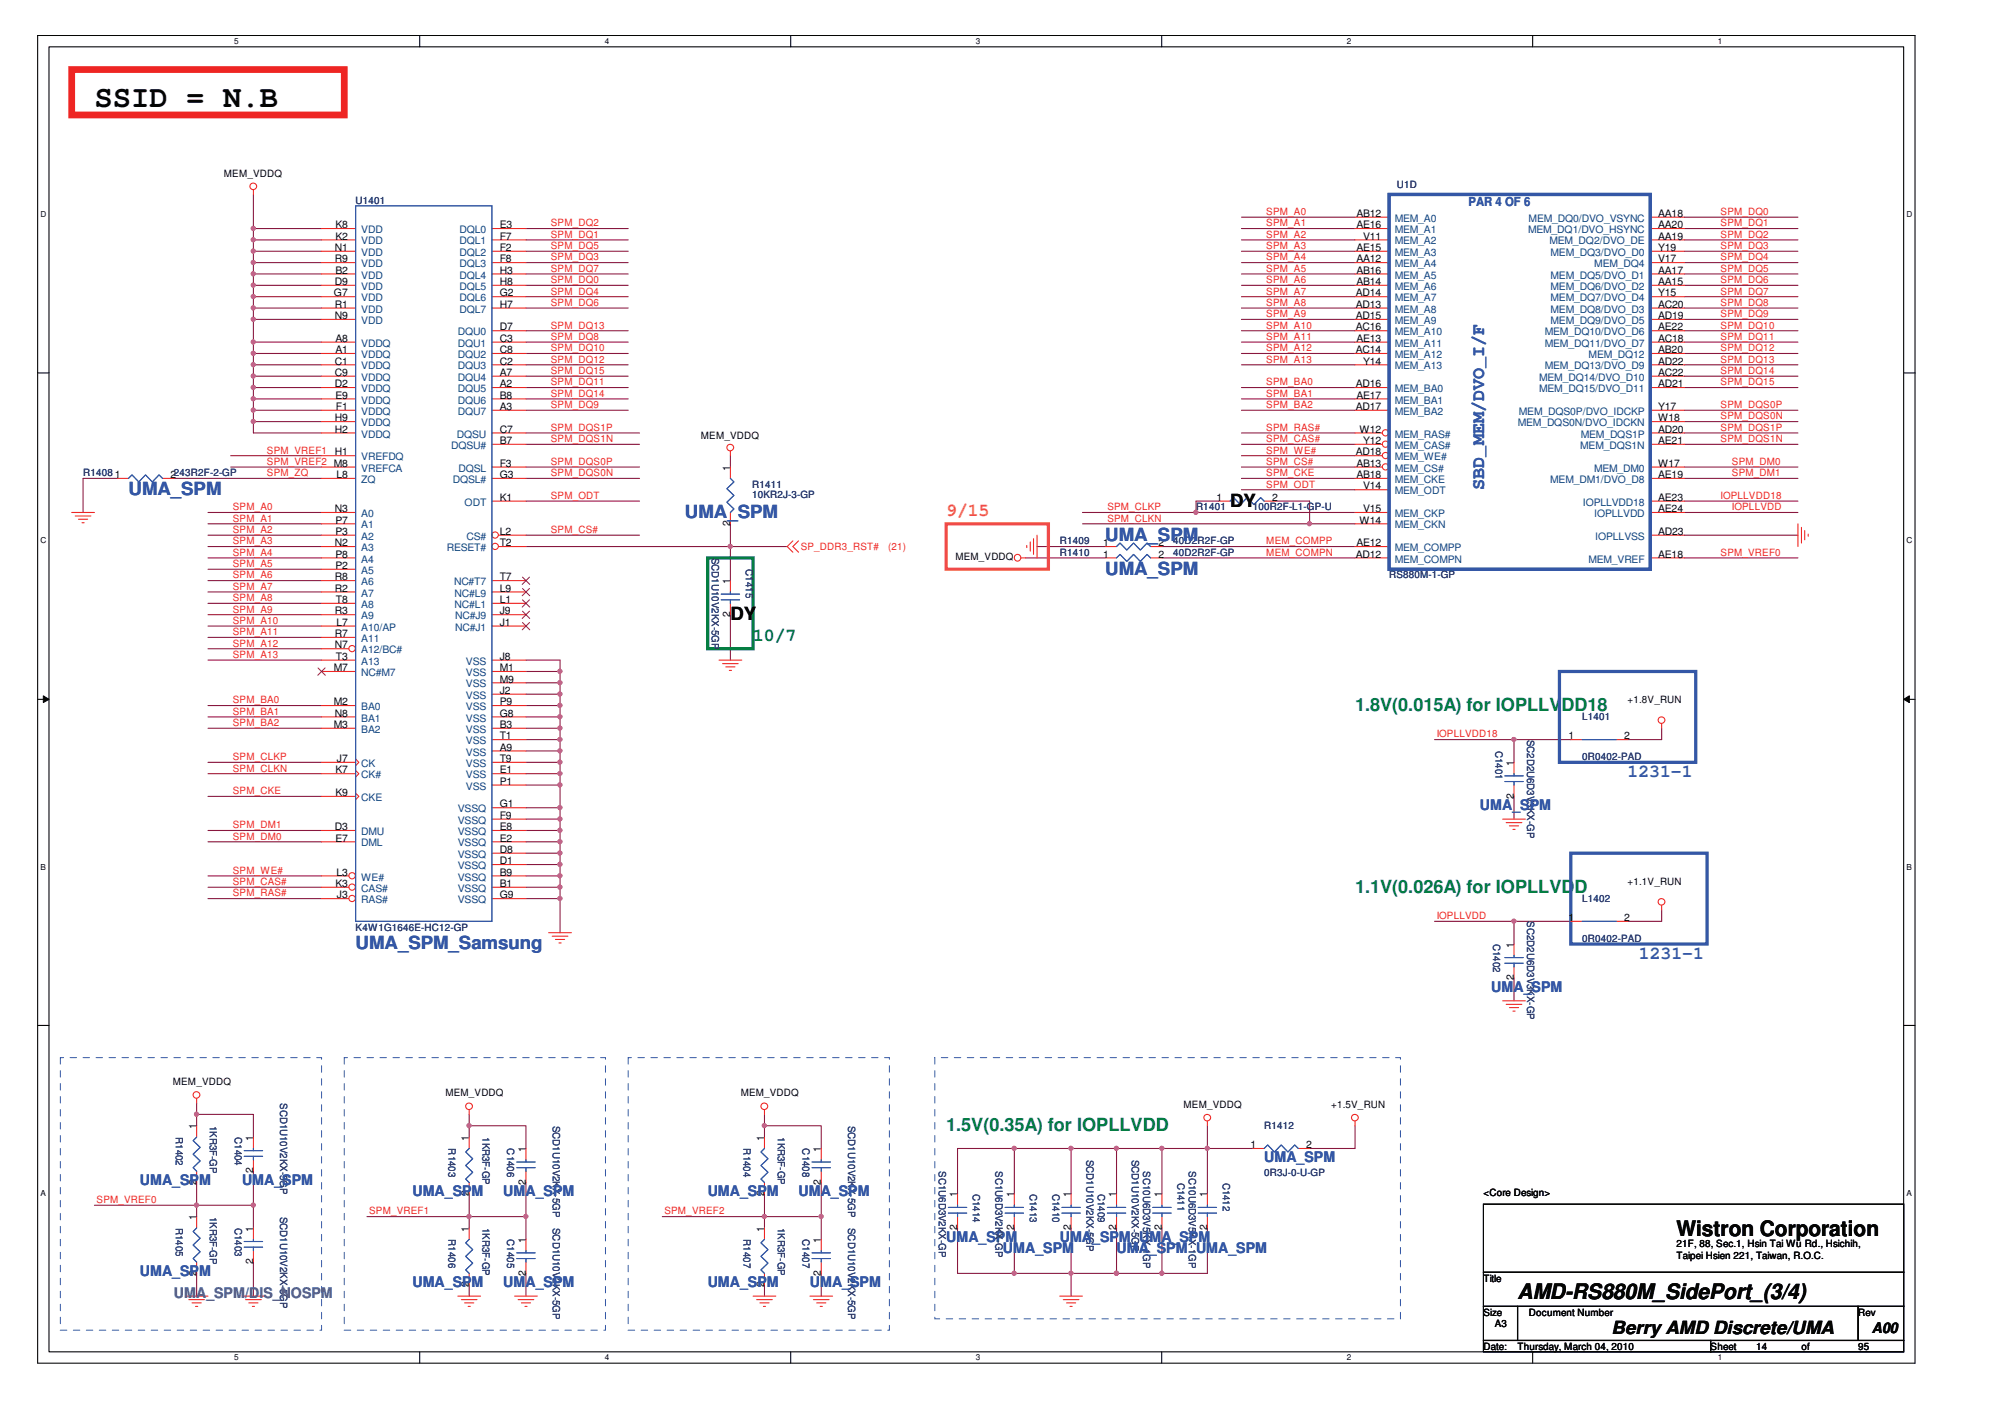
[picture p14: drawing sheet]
<svg xmlns="http://www.w3.org/2000/svg" width="297mm" height="210mm" viewBox="0 0 297 210" stroke-linecap="round" stroke-linejoin="round" font-family="sans-serif">
<defs><g id="words">
<text font-size="4.6" fill="#040503" x="14.1" y="15.9">SSID = N.B</text>
<g font-size="3.2" fill="#040503">
<text x="250.1" y="184.3">Wistron Corporation</text>
<text x="226.4" y="193.7">AMD-RS880M_SidePort_(3/4)</text>
</g>
<g font-size="2.7" fill="#3457a6">
<text x="19.2" y="73.9">UMA_SPM</text>
<text x="102.2" y="77.3">UMA_SPM</text>
<text x="221.4" y="73.1" transform="rotate(-90 221.4 73.1)">SBD_MEM/DVO_I/F</text>
<text x="164.9" y="80.6">UMA_SPM</text>
<text x="164.9" y="85.7">UMA_SPM</text>
<text x="242.8" y="116">1231-1</text>
<text x="53.1" y="141.6">UMA_SPM_Samsung</text>
<text x="244.5" y="143.1">1231-1</text>
</g>
<text font-size="2.7" fill="#f47e25" x="141.2" y="77">9/15</text>
<g font-size="2.7" fill="#040503">
<text x="183.5" y="75.6">DY</text>
<text x="109" y="92.5">DY</text>
<text x="240.4" y="199.1">Berry AMD Discrete/UMA</text>
</g>
<g font-size="2.7" fill="#047e41">
<text x="112.4" y="95.7">10/7</text>
<text x="202.2" y="106.1">1.8V(0.015A) for IOPLLVDD18</text>
<text x="202.2" y="133.2">1.1V(0.026A) for IOPLLVDD</text>
<text x="141.2" y="168.8">1.5V(0.35A) for IOPLLVDD</text>
</g>
<g font-size="2.2" fill="#3457a6">
<text x="220.8" y="120.8">UMA_SPM</text>
<text x="222.5" y="147.9">UMA_SPM</text>
<text x="188.6" y="173.4">UMA_SPM</text>
<text x="20.9" y="176.7">UMA_SPM</text>
<text x="36.1" y="176.7">UMA_SPM</text>
<text x="61.5" y="178.4">UMA_SPM</text>
<text x="75.1" y="178.4">UMA_SPM</text>
<text x="105.6" y="178.4">UMA_SPM</text>
<text x="119.1" y="178.4">UMA_SPM</text>
<text x="141.2" y="185.2">UMA_SPM</text>
<text x="158.1" y="185.2">UMA_SPM UMA_SPM</text>
<text x="20.9" y="190.3">UMA_SPM</text>
<text x="61.5" y="192">UMA_SPM</text>
<text x="75.1" y="192">UMA_SPM</text>
<text x="105.6" y="192">UMA_SPM</text>
<text x="120.8" y="192">UMA_SPM</text>
<text x="149.6" y="186.9">UMA_SPM</text>
<text x="166.6" y="186.9">UMA_SPM UMA_SPM</text>
</g>
<text font-size="2.2" fill="#7055a3" x="25.9" y="193.7">UMA_SPM/DIS_NOSPM</text>
<text font-size="2.2" fill="#040503" x="279.2" y="198.9">A00</text>
<text font-size="1.9" fill="#3457a6" x="219.1" y="30.7">PAR 4 OF 6</text>
<g font-size="1.5" fill="#040503">
<text x="33.4" y="26.5">MEM_VDDQ</text>
<text x="50" y="35.7">K2</text>
<text x="50" y="34.1">K8</text>
<text x="74.6" y="34.1">E3</text>
<text x="74.6" y="35.7">F7</text>
<text x="202.4" y="32.4">AB12</text>
<text x="202.4" y="34.1">AE16</text>
<text x="203.4" y="35.7">V11</text>
<text x="247.4" y="32.4">AA18</text>
<text x="247.4" y="34.1">AA20</text>
<text x="247.4" y="35.7">AA19</text>
<text x="50" y="37.4">N1</text>
<text x="50" y="39.1">R9</text>
<text x="50" y="40.8">B2</text>
<text x="74.6" y="37.4">F2</text>
<text x="74.6" y="39.1">F8</text>
<text x="74.6" y="40.8">H3</text>
<text x="202.4" y="37.4">AE15</text>
<text x="202.4" y="39.1">AA12</text>
<text x="202.4" y="40.8">AB16</text>
<text x="247.4" y="37.4">Y19</text>
<text x="247.4" y="39.1">V17</text>
<text x="247.4" y="40.8">AA17</text>
<text x="49.8" y="44.2">G7</text>
<text x="50" y="42.5">D9</text>
<text x="50" y="47.6">N9</text>
<text x="50" y="45.9">R1</text>
<text x="74.6" y="42.5">H8</text>
<text x="74.6" y="44.2">G2</text>
<text x="74.6" y="45.9">H7</text>
<text x="202.3" y="44.2">AD14</text>
<text x="202.3" y="45.9">AD13</text>
<text x="202.3" y="47.6">AD15</text>
<text x="202.4" y="42.5">AB14</text>
<text x="247.4" y="42.5">AA15</text>
<text x="247.4" y="44.2">Y15</text>
<text x="247.4" y="45.9">AC20</text>
<text x="247.4" y="47.6">AD19</text>
<text x="50" y="52.7">A1</text>
<text x="50" y="51">A8</text>
<text x="74.6" y="49.3">D7</text>
<text x="74.6" y="51">C3</text>
<text x="74.6" y="52.7">C8</text>
<text x="202.3" y="49.3">AC16</text>
<text x="202.3" y="52.7">AC14</text>
<text x="202.4" y="51">AE13</text>
<text x="247.4" y="49.3">AE22</text>
<text x="247.4" y="51">AC18</text>
<text x="247.4" y="52.7">AB20</text>
<text x="50" y="54.4">C1</text>
<text x="50" y="56.1">C9</text>
<text x="50" y="57.8">D2</text>
<text x="50" y="59.5">E9</text>
<text x="74.6" y="54.4">C2</text>
<text x="74.6" y="56.1">A7</text>
<text x="74.6" y="57.8">A2</text>
<text x="74.6" y="59.5">B8</text>
<text x="202.3" y="57.8">AD16</text>
<text x="202.4" y="59.5">AE17</text>
<text x="203.4" y="54.4">Y14</text>
<text x="247.4" y="54.4">AD22</text>
<text x="247.4" y="56.1">AC22</text>
<text x="247.4" y="57.8">AD21</text>
<text x="50" y="64.6">H2</text>
<text x="50" y="62.9">H9</text>
<text x="50.1" y="61.2">F1</text>
<text x="74.6" y="64.6">C7</text>
<text x="74.6" y="61.2">A3</text>
<text x="104.6" y="65.4">MEM_VDDQ</text>
<text x="202.3" y="61.2">AD17</text>
<text x="202.8" y="64.6">W12</text>
<text x="247.4" y="61.2">Y17</text>
<text x="247.4" y="62.9">W18</text>
<text x="247.4" y="64.6">AD20</text>
<text x="17.2" y="71.3">1</text>
<text x="25.4" y="71.3">2243R2F-2-GP</text>
<text x="50" y="67.9">H1</text>
<text x="50.2" y="71.3">L8</text>
<text x="74.6" y="66.2">B7</text>
<text x="74.6" y="69.6">F3</text>
<text x="74.6" y="71.3">G3</text>
<text x="108.9" y="70.2" transform="rotate(-90 108.9 70.2)">1</text>
<text x="202.3" y="67.9">AD18</text>
<text x="202.4" y="69.6">AB13</text>
<text x="202.4" y="71.3">AB18</text>
<text x="203.4" y="66.2">Y12</text>
<text x="247.4" y="69.6">W17</text>
<text x="247.4" y="71.3">AE19</text>
<text x="247.4" y="66.2">AE21</text>
<text x="50" y="76.4">N3</text>
<text x="74.6" y="74.7">K1</text>
<text x="181.5" y="74.7">1</text>
<text x="189.8" y="74.7">2</text>
<text x="203.4" y="73">V14</text>
<text x="203.4" y="76.4">V15</text>
<text x="247.4" y="74.7">AE23</text>
<text x="247.4" y="76.4">AE24</text>
<text x="50" y="81.5">N2</text>
<text x="50" y="78.1">P7</text>
<text x="50" y="79.8">P3</text>
<text x="50" y="83.2">P8</text>
<text x="74.6" y="79.8">L2</text>
<text x="74.6" y="81.5">T2</text>
<text x="108.9" y="78.5" transform="rotate(-90 108.9 78.5)">2</text>
<text x="142.5" y="83.6">MEM_VDDQ</text>
<text x="164.6" y="83.2">1</text>
<text x="164.6" y="81.5">1</text>
<text x="172.8" y="83.2">2</text>
<text x="172.8" y="81.5">2</text>
<text x="202.3" y="83.2">AD12</text>
<text x="202.4" y="81.5">AE12</text>
<text x="202.8" y="78.1">W14</text>
<text x="247.4" y="79.8">AD23</text>
<text x="247.4" y="83.2">AE18</text>
<text x="50" y="88.3">R2</text>
<text x="50" y="86.6">R8</text>
<text x="50" y="84.9">P2</text>
<text x="50.1" y="90">T8</text>
<text x="74.6" y="86.6">T7</text>
<text x="74.6" y="90">L1</text>
<text x="74.6" y="88.3">L9</text>
<text x="108.9" y="87.1" transform="rotate(-90 108.9 87.1)">1</text>
<text x="50" y="95.1">R7</text>
<text x="50" y="91.7">R3</text>
<text x="50.2" y="93.4">L7</text>
<text x="74.6" y="93.4">J1</text>
<text x="74.6" y="91.7">J9</text>
<text x="108.9" y="92" transform="rotate(-90 108.9 92)">2</text>
<text x="49.8" y="100.1">M7</text>
<text x="50" y="96.7">N7</text>
<text x="50.1" y="98.4">T3</text>
<text x="74.6" y="101.8">M9</text>
<text x="74.6" y="100.1">M1</text>
<text x="74.6" y="98.4">J8</text>
<text x="49.8" y="105.2">M2</text>
<text x="50" y="106.9">N8</text>
<text x="74.6" y="105.2">P9</text>
<text x="74.6" y="103.5">J2</text>
<text x="74.6" y="106.9">G8</text>
<text x="242.8" y="104.9">+1.8V_RUN</text>
<text x="49.8" y="108.6">M3</text>
<text x="50.3" y="113.7">J7</text>
<text x="74.6" y="112">A9</text>
<text x="74.6" y="108.6">B3</text>
<text x="74.6" y="113.7">T9</text>
<text x="74.6" y="110.3">T1</text>
<text x="234" y="110.3">1</text>
<text x="242.3" y="110.3">2</text>
<text x="50" y="115.4">K7</text>
<text x="50" y="118.8">K9</text>
<text x="74.6" y="115.4">E1</text>
<text x="74.6" y="117.1">P1</text>
<text x="225.8" y="119.1" transform="rotate(-90 225.8 119.1)">2</text>
<text x="225.8" y="114.3" transform="rotate(-90 225.8 114.3)">1</text>
<text x="50" y="123.9">D3</text>
<text x="50" y="125.5">E7</text>
<text x="74.6" y="120.5">G1</text>
<text x="74.6" y="122.2">F9</text>
<text x="74.6" y="125.5">E2</text>
<text x="74.6" y="123.9">E8</text>
<text x="50.2" y="130.6">L3</text>
<text x="74.6" y="130.6">B9</text>
<text x="74.6" y="128.9">D1</text>
<text x="74.6" y="127.2">D8</text>
<text x="50" y="132.3">K3</text>
<text x="50.3" y="134">J3</text>
<text x="74.6" y="134">G9</text>
<text x="74.6" y="132.3">B1</text>
<text x="234" y="137.4">1</text>
<text x="242.3" y="137.4">2</text>
<text x="242.8" y="132">+1.1V_RUN</text>
<text x="225.8" y="141.4" transform="rotate(-90 225.8 141.4)">1</text>
<text x="225.8" y="146.2" transform="rotate(-90 225.8 146.2)">2</text>
<text x="25.8" y="161.9">MEM_VDDQ</text>
<text x="66.4" y="163.6">MEM_VDDQ</text>
<text x="110.5" y="163.6">MEM_VDDQ</text>
<text x="176.6" y="165.2">MEM_VDDQ</text>
<text x="198.6" y="165.2">+1.5V_RUN</text>
<text x="29.3" y="168.5" transform="rotate(-90 29.3 168.5)">1</text>
<text x="37.8" y="170.2" transform="rotate(-90 37.8 170.2)">1</text>
<text x="70" y="170.2" transform="rotate(-90 70 170.2)">1</text>
<text x="78.4" y="171.9" transform="rotate(-90 78.4 171.9)">1</text>
<text x="114" y="170.2" transform="rotate(-90 114 170.2)">1</text>
<text x="122.5" y="171.9" transform="rotate(-90 122.5 171.9)">1</text>
<text x="186.6" y="171.3">1</text>
<text x="194.9" y="171.3">2</text>
<text x="29.3" y="176.7" transform="rotate(-90 29.3 176.7)">2</text>
<text x="37.8" y="175" transform="rotate(-90 37.8 175)">2</text>
<text x="70" y="178.4" transform="rotate(-90 70 178.4)">2</text>
<text x="78.4" y="176.7" transform="rotate(-90 78.4 176.7)">2</text>
<text x="114" y="178.4" transform="rotate(-90 114 178.4)">2</text>
<text x="122.5" y="176.7" transform="rotate(-90 122.5 176.7)">2</text>
<text x="142.8" y="178.6" transform="rotate(-90 142.8 178.6)">1</text>
<text x="151.3" y="178.6" transform="rotate(-90 151.3 178.6)">1</text>
<text x="159.8" y="178.6" transform="rotate(-90 159.8 178.6)">1</text>
<text x="166.5" y="178.6" transform="rotate(-90 166.5 178.6)">1</text>
<text x="173.3" y="178.6" transform="rotate(-90 173.3 178.6)">1</text>
<text x="180.1" y="178.6" transform="rotate(-90 180.1 178.6)">1</text>
<text x="221.3" y="178.5">&lt;Core Design&gt;</text>
<text x="29.3" y="182" transform="rotate(-90 29.3 182)">1</text>
<text x="37.8" y="183.7" transform="rotate(-90 37.8 183.7)">1</text>
<text x="70" y="183.7" transform="rotate(-90 70 183.7)">1</text>
<text x="78.4" y="185.4" transform="rotate(-90 78.4 185.4)">1</text>
<text x="114" y="183.7" transform="rotate(-90 114 183.7)">1</text>
<text x="122.5" y="185.4" transform="rotate(-90 122.5 185.4)">1</text>
<text x="142.8" y="183.5" transform="rotate(-90 142.8 183.5)">2</text>
<text x="151.3" y="183.5" transform="rotate(-90 151.3 183.5)">2</text>
<text x="159.8" y="183.5" transform="rotate(-90 159.8 183.5)">2</text>
<text x="166.5" y="183.5" transform="rotate(-90 166.5 183.5)">2</text>
<text x="173.3" y="183.5" transform="rotate(-90 173.3 183.5)">2</text>
<text x="180.1" y="183.5" transform="rotate(-90 180.1 183.5)">2</text>
<text x="29.3" y="190.3" transform="rotate(-90 29.3 190.3)">2</text>
<text x="37.8" y="188.6" transform="rotate(-90 37.8 188.6)">2</text>
<text x="70" y="192" transform="rotate(-90 70 192)">2</text>
<text x="78.4" y="190.3" transform="rotate(-90 78.4 190.3)">2</text>
<text x="114" y="192" transform="rotate(-90 114 192)">2</text>
<text x="122.5" y="190.3" transform="rotate(-90 122.5 190.3)">2</text>
<text x="221.3" y="191.2">Title</text>
<text x="250.1" y="186.1">21F, 88, Sec.1, Hsin Tai Wu Rd., Hsichih,</text>
<text x="250.1" y="187.8">Taipei Hsien 221, Taiwan, R.O.C.</text>
<text x="221.3" y="196.3">Size</text>
<text x="223" y="198">A3</text>
<text x="228.1" y="196.3">Document Number</text>
<text x="277.2" y="196.3">Rev</text>
<text x="221.3" y="201.3">Date:</text>
<text x="226.4" y="201.3">Thursday, March 04, 2010</text>
<text x="255.2" y="201.3">Sheet</text>
<text x="262" y="201.3">14</text>
<text x="268.8" y="201.4">of</text>
<text x="277.2" y="201.3">95</text>
</g>
<g font-size="1.5" fill="#252c73">
<text x="208.4" y="28">U1D</text>
<text x="53.1" y="30.4">U1401</text>
<text x="12.4" y="71">R1408</text>
<text x="112.2" y="72.7">R1411</text>
<text x="112.2" y="74.3">10KR2J-3-GP</text>
<text x="178.4" y="76.1">R1401</text>
<text x="186.9" y="76.1">100R2F-L1-GP-U</text>
<text x="106.2" y="83.2" transform="rotate(90 106.2 83.2)">SCD1U10V2KX-5GP</text>
<text x="158.1" y="82.9">R1410</text>
<text x="158.1" y="81.2">R1409</text>
<text x="175" y="82.9">40D2R2F-GP</text>
<text x="175" y="81.2">40D2R2F-GP</text>
<text x="111.3" y="84.9" transform="rotate(90 111.3 84.9)">C1415</text>
<text x="207.2" y="86.3">RS880M-1-GP</text>
<text x="236" y="107.5">L1401</text>
<text x="223.1" y="112" transform="rotate(90 223.1 112)">C1401</text>
<text x="227.9" y="110.3" transform="rotate(90 227.9 110.3)">SC2D2U6D3V3KX-GP</text>
<text x="236" y="113.4">0R0402-PAD</text>
<text x="227.9" y="137.4" transform="rotate(90 227.9 137.4)">SC2D2U6D3V3KX-GP</text>
<text x="236" y="134.6">L1402</text>
<text x="53.1" y="138.8">K4W1G1646E-HC12-GP</text>
<text x="222.8" y="140.8" transform="rotate(90 222.8 140.8)">C1402</text>
<text x="236" y="140.5">0R0402-PAD</text>
<text x="31.3" y="167.9" transform="rotate(90 31.3 167.9)">1KR3F-GP</text>
<text x="41.8" y="164.6" transform="rotate(90 41.8 164.6)">SCD1U10V2KX-5GP</text>
<text x="82.5" y="167.9" transform="rotate(90 82.5 167.9)">SCD1U10V2KX-5GP</text>
<text x="126.5" y="167.9" transform="rotate(90 126.5 167.9)">SCD1U10V2KX-5GP</text>
<text x="26.2" y="169.6" transform="rotate(90 26.2 169.6)">R1402</text>
<text x="35" y="169.6" transform="rotate(90 35 169.6)">C1404</text>
<text x="66.9" y="171.3" transform="rotate(90 66.9 171.3)">R1403</text>
<text x="72" y="169.6" transform="rotate(90 72 169.6)">1KR3F-GP</text>
<text x="75.7" y="171.3" transform="rotate(90 75.7 171.3)">C1406</text>
<text x="110.9" y="171.3" transform="rotate(90 110.9 171.3)">R1404</text>
<text x="116" y="169.6" transform="rotate(90 116 169.6)">1KR3F-GP</text>
<text x="119.7" y="171.3" transform="rotate(90 119.7 171.3)">C1408</text>
<text x="162.1" y="173" transform="rotate(90 162.1 173)">SCD1U10V2KX-5GP</text>
<text x="168.9" y="173" transform="rotate(90 168.9 173)">SCD1U10V2KX-5GP</text>
<text x="188.6" y="168.5">R1412</text>
<text x="140.1" y="174.7" transform="rotate(90 140.1 174.7)">SC1U6D3V2KX-GP</text>
<text x="145.2" y="178.1" transform="rotate(90 145.2 178.1)">C1414</text>
<text x="148.5" y="174.7" transform="rotate(90 148.5 174.7)">SC1U6D3V2KX-GP</text>
<text x="153.6" y="178.1" transform="rotate(90 153.6 178.1)">C1413</text>
<text x="157" y="178.1" transform="rotate(90 157 178.1)">C1410</text>
<text x="163.8" y="178.1" transform="rotate(90 163.8 178.1)">C1409</text>
<text x="170.6" y="174.7" transform="rotate(90 170.6 174.7)">SC10U6D3V5KX-1GP</text>
<text x="175.7" y="176.4" transform="rotate(90 175.7 176.4)">C1411</text>
<text x="177.3" y="174.7" transform="rotate(90 177.3 174.7)">SC10U6D3V5KX-1GP</text>
<text x="182.4" y="176.4" transform="rotate(90 182.4 176.4)">C1412</text>
<text x="188.6" y="175.4">0R3J-0-U-GP</text>
<text x="26.2" y="183.2" transform="rotate(90 26.2 183.2)">R1405</text>
<text x="31.3" y="181.5" transform="rotate(90 31.3 181.5)">1KR3F-GP</text>
<text x="35" y="183.2" transform="rotate(90 35 183.2)">C1403</text>
<text x="41.8" y="181.5" transform="rotate(90 41.8 181.5)">SCD1U10V2KX-5GP</text>
<text x="66.9" y="184.9" transform="rotate(90 66.9 184.9)">R1406</text>
<text x="72" y="183.2" transform="rotate(90 72 183.2)">1KR3F-GP</text>
<text x="75.7" y="184.9" transform="rotate(90 75.7 184.9)">C1405</text>
<text x="82.5" y="183.2" transform="rotate(90 82.5 183.2)">SCD1U10V2KX-5GP</text>
<text x="110.9" y="184.9" transform="rotate(90 110.9 184.9)">R1407</text>
<text x="116" y="183.2" transform="rotate(90 116 183.2)">1KR3F-GP</text>
<text x="119.7" y="184.9" transform="rotate(90 119.7 184.9)">C1407</text>
<text x="126.5" y="183.2" transform="rotate(90 126.5 183.2)">SCD1U10V2KX-5GP</text>
</g>
<g font-size="1.5" fill="#0e457b">
<text x="53.9" y="34.8">VDD</text>
<text x="68.5" y="34.8">DQL0</text>
<text x="208.1" y="33.1">MEM_A0</text>
<text x="208.1" y="34.8">MEM_A1</text>
<text x="228" y="34.8">MEM_DQ1/DVO_HSYNC</text>
<text x="228.1" y="33.1">MEM_DQ0/DVO_VSYNC</text>
<text x="53.9" y="41.6">VDD</text>
<text x="53.9" y="36.5">VDD</text>
<text x="53.9" y="38.2">VDD</text>
<text x="53.9" y="39.9">VDD</text>
<text x="68.5" y="36.5">DQL1</text>
<text x="68.5" y="38.2">DQL2</text>
<text x="68.5" y="39.9">DQL3</text>
<text x="68.5" y="41.6">DQL4</text>
<text x="208.1" y="36.5">MEM_A2</text>
<text x="208.1" y="38.2">MEM_A3</text>
<text x="208.1" y="39.9">MEM_A4</text>
<text x="208.1" y="41.6">MEM_A5</text>
<text x="231.2" y="36.5">MEM_DQ2/DVO_DE</text>
<text x="231.3" y="38.2">MEM_DQ3/DVO_D0</text>
<text x="231.3" y="41.6">MEM_DQ5/DVO_D1</text>
<text x="237.9" y="39.9">MEM_DQ4</text>
<text x="53.9" y="43.3">VDD</text>
<text x="53.9" y="44.9">VDD</text>
<text x="53.9" y="46.6">VDD</text>
<text x="68.5" y="43.3">DQL5</text>
<text x="68.5" y="44.9">DQL6</text>
<text x="68.5" y="46.6">DQL7</text>
<text x="208.1" y="43.3">MEM_A6</text>
<text x="208.1" y="44.9">MEM_A7</text>
<text x="208.1" y="46.6">MEM_A8</text>
<text x="231.3" y="43.3">MEM_DQ6/DVO_D2</text>
<text x="231.3" y="44.9">MEM_DQ7/DVO_D4</text>
<text x="231.3" y="46.6">MEM_DQ8/DVO_D3</text>
<text x="53.9" y="48.3">VDD</text>
<text x="53.9" y="53.4">VDDQ</text>
<text x="53.9" y="51.7">VDDQ</text>
<text x="68.3" y="50">DQU0</text>
<text x="68.3" y="51.7">DQU1</text>
<text x="68.3" y="53.4">DQU2</text>
<text x="208.1" y="48.3">MEM_A9</text>
<text x="208.1" y="50">MEM_A10</text>
<text x="208.1" y="51.7">MEM_A11</text>
<text x="208.1" y="53.4">MEM_A12</text>
<text x="230.5" y="50">MEM_DQ10/DVO_D6</text>
<text x="230.5" y="51.7">MEM_DQ11/DVO_D7</text>
<text x="231.3" y="48.3">MEM_DQ9/DVO_D5</text>
<text x="237" y="53.4">MEM_DQ12</text>
<text x="53.9" y="55.1">VDDQ</text>
<text x="53.9" y="56.8">VDDQ</text>
<text x="53.9" y="58.5">VDDQ</text>
<text x="68.3" y="55.1">DQU3</text>
<text x="68.3" y="56.8">DQU4</text>
<text x="68.3" y="58.5">DQU5</text>
<text x="208.1" y="55.1">MEM_A13</text>
<text x="208.1" y="58.5">MEM_BA0</text>
<text x="229.6" y="56.8">MEM_DQ14/DVO_D10</text>
<text x="229.6" y="58.5">MEM_DQ15/DVO_D11</text>
<text x="230.5" y="55.1">MEM_DQ13/DVO_D9</text>
<text x="53.9" y="60.2">VDDQ</text>
<text x="53.9" y="61.9">VDDQ</text>
<text x="53.9" y="65.3">VDDQ</text>
<text x="53.9" y="63.6">VDDQ</text>
<text x="68.1" y="65.3">DQSU</text>
<text x="68.3" y="60.2">DQU6</text>
<text x="68.3" y="61.9">DQU7</text>
<text x="208.1" y="60.2">MEM_BA1</text>
<text x="208.1" y="61.9">MEM_BA2</text>
<text x="208.1" y="65.3">MEM_RAS#</text>
<text x="226.4" y="63.6">MEM_DQS0N/DVO_IDCKN</text>
<text x="226.6" y="61.9">MEM_DQS0P/DVO_IDCKP</text>
<text x="235.8" y="65.3">MEM_DQS1P</text>
<text x="53.9" y="68.7">VREFDQ</text>
<text x="53.9" y="70.4">VREFCA</text>
<text x="67.3" y="67">DQSU#</text>
<text x="68.4" y="70.4">DQSL</text>
<text x="208.1" y="67">MEM_CAS#</text>
<text x="208.1" y="68.7">MEM_WE#</text>
<text x="208.1" y="70.4">MEM_CS#</text>
<text x="235.8" y="67">MEM_DQS1N</text>
<text x="237.8" y="70.4">MEM_DM0</text>
<text x="53.9" y="77.1">A0</text>
<text x="53.9" y="72.1">ZQ</text>
<text x="67.5" y="72.1">DQSL#</text>
<text x="69.3" y="75.4">ODT</text>
<text x="208.1" y="72.1">MEM_CKE</text>
<text x="208.1" y="73.8">MEM_ODT</text>
<text x="208.1" y="77.1">MEM_CKP</text>
<text x="231.3" y="72.1">MEM_DM1/DVO_D8</text>
<text x="236.1" y="75.4">IOPLLVDD18</text>
<text x="237.8" y="77.1">IOPLLVDD</text>
<text x="53.9" y="78.8">A1</text>
<text x="53.9" y="80.5">A2</text>
<text x="53.9" y="82.2">A3</text>
<text x="53.9" y="83.9">A4</text>
<text x="66.7" y="82.2">RESET#</text>
<text x="69.6" y="80.5">CS#</text>
<text x="208.1" y="78.8">MEM_CKN</text>
<text x="208.1" y="82.2">MEM_COMPP</text>
<text x="208.1" y="83.9">MEM_COMPN</text>
<text x="237" y="83.9">MEM_VREF</text>
<text x="238" y="80.5">IOPLLVSS</text>
<text x="53.9" y="89">A7</text>
<text x="53.9" y="85.6">A5</text>
<text x="53.9" y="87.3">A6</text>
<text x="67.7" y="87.3">NC#T7</text>
<text x="67.8" y="89">NC#L9</text>
<text x="53.9" y="90.7">A8</text>
<text x="53.9" y="94.1">A10/AP</text>
<text x="53.9" y="95.8">A11</text>
<text x="53.9" y="92.4">A9</text>
<text x="67.8" y="90.7">NC#L1</text>
<text x="67.9" y="94.1">NC#J1</text>
<text x="67.9" y="92.4">NC#J9</text>
<text x="53.9" y="97.5">A12/BC#</text>
<text x="53.9" y="99.2">A13</text>
<text x="53.9" y="100.9">NC#M7</text>
<text x="69.5" y="100.9">VSS</text>
<text x="69.5" y="99.2">VSS</text>
<text x="53.9" y="107.6">BA1</text>
<text x="53.9" y="105.9">BA0</text>
<text x="69.5" y="105.9">VSS</text>
<text x="69.5" y="102.6">VSS</text>
<text x="69.5" y="104.2">VSS</text>
<text x="69.5" y="107.6">VSS</text>
<text x="53.9" y="109.3">BA2</text>
<text x="69.5" y="112.7">VSS</text>
<text x="69.5" y="109.3">VSS</text>
<text x="69.5" y="111">VSS</text>
<text x="53.9" y="116.1">CK#</text>
<text x="53.9" y="119.5">CKE</text>
<text x="53.9" y="114.4">CK</text>
<text x="69.5" y="116.1">VSS</text>
<text x="69.5" y="114.4">VSS</text>
<text x="69.5" y="117.8">VSS</text>
<text x="53.9" y="124.6">DMU</text>
<text x="68.3" y="121.2">VSSQ</text>
<text x="68.3" y="122.9">VSSQ</text>
<text x="68.3" y="124.6">VSSQ</text>
<text x="53.9" y="126.3">DML</text>
<text x="53.9" y="131.4">WE#</text>
<text x="68.3" y="131.4">VSSQ</text>
<text x="68.3" y="129.7">VSSQ</text>
<text x="68.3" y="128">VSSQ</text>
<text x="68.3" y="126.3">VSSQ</text>
<text x="53.9" y="134.7">RAS#</text>
<text x="53.9" y="133.1">CAS#</text>
<text x="68.3" y="134.7">VSSQ</text>
<text x="68.3" y="133.1">VSSQ</text>
</g>
<g font-size="1.5" fill="#ee2523">
<text x="82.2" y="33.8">SPM_DQ2</text>
<text x="82.2" y="35.5">SPM_DQ1</text>
<text x="188.9" y="32.1">SPM_A0</text>
<text x="188.9" y="35.5">SPM_A2</text>
<text x="188.9" y="33.8">SPM_A1</text>
<text x="256.7" y="33.8">SPM_DQ1</text>
<text x="256.7" y="35.5">SPM_DQ2</text>
<text x="256.7" y="32.1">SPM_DQ0</text>
<text x="82.2" y="40.6">SPM_DQ7</text>
<text x="82.2" y="37.2">SPM_DQ5</text>
<text x="82.2" y="38.9">SPM_DQ3</text>
<text x="188.9" y="40.6">SPM_A5</text>
<text x="188.9" y="38.9">SPM_A4</text>
<text x="188.9" y="37.2">SPM_A3</text>
<text x="256.7" y="37.2">SPM_DQ3</text>
<text x="256.7" y="40.6">SPM_DQ5</text>
<text x="256.7" y="38.9">SPM_DQ4</text>
<text x="82.2" y="42.2">SPM_DQ0</text>
<text x="82.2" y="43.9">SPM_DQ4</text>
<text x="82.2" y="45.6">SPM_DQ6</text>
<text x="188.9" y="42.2">SPM_A6</text>
<text x="188.9" y="47.3">SPM_A9</text>
<text x="188.9" y="45.6">SPM_A8</text>
<text x="188.9" y="43.9">SPM_A7</text>
<text x="256.7" y="47.3">SPM_DQ9</text>
<text x="256.7" y="45.6">SPM_DQ8</text>
<text x="256.7" y="43.9">SPM_DQ7</text>
<text x="256.7" y="42.2">SPM_DQ6</text>
<text x="82.2" y="52.4">SPM_DQ10</text>
<text x="82.2" y="49">SPM_DQ13</text>
<text x="82.2" y="50.7">SPM_DQ8</text>
<text x="188.9" y="50.7">SPM_A11</text>
<text x="188.9" y="49">SPM_A10</text>
<text x="188.9" y="52.4">SPM_A12</text>
<text x="256.7" y="52.4">SPM_DQ12</text>
<text x="256.7" y="50.7">SPM_DQ11</text>
<text x="256.7" y="49">SPM_DQ10</text>
<text x="82.2" y="59.2">SPM_DQ14</text>
<text x="82.2" y="54.1">SPM_DQ12</text>
<text x="82.2" y="55.8">SPM_DQ15</text>
<text x="82.2" y="57.5">SPM_DQ11</text>
<text x="188.9" y="57.5">SPM_BA0</text>
<text x="188.9" y="59.2">SPM_BA1</text>
<text x="188.9" y="54.1">SPM_A13</text>
<text x="256.7" y="57.5">SPM_DQ15</text>
<text x="256.7" y="55.8">SPM_DQ14</text>
<text x="256.7" y="54.1">SPM_DQ13</text>
<text x="82.2" y="60.9">SPM_DQ9</text>
<text x="82.2" y="64.3">SPM_DQS1P</text>
<text x="82.2" y="66">SPM_DQS1N</text>
<text x="188.9" y="60.9">SPM_BA2</text>
<text x="188.9" y="66">SPM_CAS#</text>
<text x="188.9" y="64.3">SPM_RAS#</text>
<text x="256.7" y="60.9">SPM_DQS0P</text>
<text x="256.7" y="62.6">SPM_DQS0N</text>
<text x="256.7" y="64.3">SPM_DQS1P</text>
<text x="256.7" y="66">SPM_DQS1N</text>
<text x="39.8" y="67.7">SPM_VREF1</text>
<text x="39.8" y="69.4">SPM_VREF2 M8</text>
<text x="39.8" y="71">SPM_ZQ</text>
<text x="82.2" y="69.4">SPM_DQS0P</text>
<text x="82.2" y="71">SPM_DQS0N</text>
<text x="188.9" y="67.7">SPM_WE#</text>
<text x="188.9" y="69.4">SPM_CS#</text>
<text x="188.9" y="71">SPM_CKE</text>
<text x="258.4" y="69.4">SPM_DM0</text>
<text x="258.4" y="71">SPM_DM1</text>
<text x="34.7" y="76.1">SPM_A0</text>
<text x="34.7" y="77.8">SPM_A1</text>
<text x="82.2" y="74.4">SPM_ODT</text>
<text x="165.2" y="76.1">SPM_CLKP</text>
<text x="165.2" y="77.8">SPM_CLKN</text>
<text x="188.9" y="72.7">SPM_ODT</text>
<text x="256.7" y="74.4">IOPLLVDD18</text>
<text x="258.4" y="76.1">IOPLLVDD</text>
<text x="34.7" y="82.9">SPM_A4</text>
<text x="34.7" y="79.5">SPM_A2</text>
<text x="34.7" y="81.2">SPM_A3</text>
<text x="82.2" y="79.5">SPM_CS#</text>
<text x="119.5" y="82.1">SP_DDR3_RST#</text>
<text x="132.5" y="82.1">(21)</text>
<text x="188.9" y="82.9">MEM_COMPN</text>
<text x="188.9" y="81.2">MEM_COMPP</text>
<text x="256.7" y="82.9">SPM_VREF0</text>
<text x="34.7" y="84.6">SPM_A5</text>
<text x="34.7" y="86.3">SPM_A6</text>
<text x="34.7" y="88">SPM_A7</text>
<text x="34.7" y="89.7">SPM_A8</text>
<text x="34.7" y="93.1">SPM_A10</text>
<text x="34.7" y="94.8">SPM_A11</text>
<text x="34.7" y="91.4">SPM_A9</text>
<text x="34.7" y="98.2">SPM_A13</text>
<text x="34.7" y="96.5">SPM_A12</text>
<text x="34.7" y="104.9">SPM_BA0</text>
<text x="34.7" y="106.6">SPM_BA1</text>
<text x="34.7" y="108.3">SPM_BA2</text>
<text x="34.7" y="113.4">SPM_CLKP</text>
<text x="214.3" y="110">IOPLLVDD18</text>
<text x="34.7" y="115.1">SPM_CLKN</text>
<text x="34.7" y="118.5">SPM_CKE</text>
<text x="34.7" y="123.6">SPM_DM1</text>
<text x="34.7" y="125.3">SPM_DM0</text>
<text x="34.7" y="130.3">SPM_WE#</text>
<text x="34.7" y="132">SPM_CAS#</text>
<text x="34.7" y="133.7">SPM_RAS#</text>
<text x="214.3" y="137.1">IOPLLVDD</text>
<text x="14.4" y="179.5">SPM_VREF0</text>
<text x="55.1" y="181.2">SPM_VREF1</text>
<text x="99.1" y="181.2">SPM_VREF2</text>
</g>
<g font-size="1.2" fill="#040503">
<text x="34.9" y="6.5">5</text>
<text x="90.3" y="6.5">4</text>
<text x="145.6" y="6.5">3</text>
<text x="200.9" y="6.5">2</text>
<text x="256.3" y="6.5">1</text>
<text x="6.1" y="32.4">D</text>
<text x="284.5" y="32.4">D</text>
<text x="6.1" y="81.1">C</text>
<text x="284.5" y="81.1">C</text>
<text x="6.1" y="129.7">B</text>
<text x="284.5" y="129.7">B</text>
<text x="6.1" y="178.4">A</text>
<text x="284.5" y="178.4">A</text>
<text x="34.9" y="202.9">5</text>
<text x="90.3" y="202.9">4</text>
<text x="145.6" y="202.9">3</text>
<text x="200.9" y="202.9">2</text>
<text x="256.3" y="202.9">1</text>
</g>
</g></defs>
<path d="M5.6 5.3h280.1v198.1h-280.1zM7.3 7h276.7v194.7h-276.7z" fill="none" stroke="#040503" stroke-width=".16"/>
<g fill="#fff">
<path d="M34.9 5.5h.7v1.3h-.7z"/>
<path d="M34.9 201.8h.7v1.4h-.7z"/>
</g>
<path d="M62.6 5.3v1.7M62.6 201.7v1.7" fill="none" stroke="#040503" stroke-width=".16"/>
<g fill="#fff">
<path d="M90.3 5.5h.6v1.3h-.6z"/>
<path d="M90.3 201.8h.6v1.4h-.6z"/>
</g>
<path d="M118 5.3v1.7M118 201.7v1.7" fill="none" stroke="#040503" stroke-width=".16"/>
<g fill="#fff">
<path d="M145.6 5.5h.6v1.3h-.6z"/>
<path d="M145.6 201.8h.6v1.4h-.6z"/>
</g>
<path d="M173.3 5.3v1.7M173.3 201.7v1.7" fill="none" stroke="#040503" stroke-width=".16"/>
<g fill="#fff">
<path d="M200.9 5.5h.7v1.3h-.7z"/>
<path d="M200.9 201.8h.7v1.4h-.7z"/>
</g>
<path d="M228.7 5.3v1.7M228.7 201.7v1.7" fill="none" stroke="#040503" stroke-width=".16"/>
<g fill="#fff">
<path d="M256.3 5.5h.6v1.3h-.6z"/>
<path d="M256.3 201.8h.6v1.4h-.6z"/>
<path d="M6.1 31.3h.8v1.3h-.8z"/>
<path d="M284.5 31.3h.8v1.3h-.8z"/>
<path d="M6.1 80h.8v1.3h-.8z"/>
<path d="M284.5 80h.8v1.3h-.8z"/>
</g>
<path d="M5.6 55.6h1.7M284 55.6h1.7" fill="none" stroke="#040503" stroke-width=".16"/>
<g fill="#fff">
<path d="M6.1 128.7h.7v1.3h-.7z"/>
<path d="M284.5 128.7h.7v1.3h-.7z"/>
</g>
<path d="M5.6 104.3h1.7M284 104.3h1.7" fill="none" stroke="#040503" stroke-width=".16"/>
<path d="M6.5 103.8l.8 .5-.8 .5z" fill="#040503"/>
<path d="M6.5 103.8l.8 .5-.8 .5z" fill="none" stroke="#040503" stroke-width=".15"/>
<path d="M284 104.3l.9-.5v1z" fill="#040503"/>
<path d="M284 104.3l.9-.5v1z" fill="none" stroke="#040503" stroke-width=".15"/>
<g fill="#fff">
<path d="M6.1 177.3h.7v1.3h-.7z"/>
<path d="M284.5 177.3h.7v1.3h-.7z"/>
</g>
<path d="M5.6 153h1.7M284 153h1.7" fill="none" stroke="#040503" stroke-width=".16"/>
<path d="M185.2 57.8h17M185.2 59.5h17M178.4 74.8h3.4M178.4 76.5h23.8M185.2 61.2h17M185.2 66.3h17M185.2 64.6h17M185.2 68h17M185.2 69.7h17M154.7 81.5h10.2M173.4 83.2h28.8M173.4 81.5h28.8" fill="none" stroke="#89163e" stroke-width=".16"/>
<circle cx="178.4" cy="76.4" r=".31" fill="#ca5ca3"/>
<circle cx="178.4" cy="76.4" r=".31" fill="none" stroke="#ca5ca3" stroke-width=".16"/>
<g fill="none" stroke="#89163e" stroke-width=".16">
<path d="M185.2 39.2h17M185.2 32.4h17M185.2 37.5h17M185.2 35.8h17M185.2 34.1h17M185.2 42.6h17M185.2 51h17M185.2 49.3h17M185.2 40.9h17M185.2 52.7h17M185.2 54.4h17M185.2 47.7h17"/>
<path d="M185.2 46h17M185.2 44.3h17M178.4 74.8v1.7h-16.9M185.2 73.1h17M185.2 71.4h17M190.3 74.8h5.1M195.4 78.1h6.8M153 83.2h11.9"/>
</g>
<circle cx="195.4" cy="78.1" r=".31" fill="#ca5ca3"/>
<circle cx="195.4" cy="78.1" r=".31" fill="none" stroke="#ca5ca3" stroke-width=".16"/>
<g fill="none" stroke="#89163e" stroke-width=".16">
<path d="M251.3 34.1h16.9M251.3 37.5h16.9M251.3 35.8h16.9M251.3 39.2h16.9M251.3 32.4h16.9M251.3 47.7h16.9M251.3 46h16.9M251.3 52.7h16.9M251.3 51h16.9M251.3 49.3h16.9M251.3 57.8h16.9M251.3 56.1h16.9"/>
<path d="M251.3 54.4h16.9M251.3 40.9h16.9M251.3 44.3h16.9M251.3 42.6h16.9M195.4 74.8v3.3h-33.9M251.3 61.2h16.9M251.3 62.9h16.9M251.3 64.6h16.9M251.3 66.3h16.9M251.3 69.7h16.9M251.3 71.4h16.9M251.3 74.8h16.9"/>
<path d="M251.3 76.5h16.9M251.3 79.8h16.9M251.3 83.2h16.9M173.4 171.3h-6.8v6.8"/>
</g>
<circle cx="166.6" cy="171.3" r=".31" fill="#ca5ca3"/>
<circle cx="166.6" cy="171.3" r=".31" fill="none" stroke="#ca5ca3" stroke-width=".16"/>
<path d="M114.1 166.3v1.6M122.5 176.4v5.1M142.9 171.3h8.4M142.9 190h8.4M159.8 190h6.8M173.4 190h6.7" fill="none" stroke="#89163e" stroke-width=".16"/>
<circle cx="173.3" cy="189.9" r=".31" fill="#ca5ca3"/>
<circle cx="173.3" cy="189.9" r=".31" fill="none" stroke="#ca5ca3" stroke-width=".16"/>
<path d="M159.8 183.2v6.8h-8.5" fill="none" stroke="#89163e" stroke-width=".16"/>
<circle cx="151.3" cy="189.9" r=".31" fill="#ca5ca3"/>
<circle cx="151.3" cy="189.9" r=".31" fill="none" stroke="#ca5ca3" stroke-width=".16"/>
<path d="M173.4 171.3h6.7" fill="none" stroke="#89163e" stroke-width=".16"/>
<circle cx="173.3" cy="171.3" r=".31" fill="#ca5ca3"/>
<circle cx="173.3" cy="171.3" r=".31" fill="none" stroke="#ca5ca3" stroke-width=".16"/>
<path d="M180.1 167.9v3.4M166.6 190h6.8" fill="none" stroke="#89163e" stroke-width=".16"/>
<circle cx="166.6" cy="189.9" r=".31" fill="#ca5ca3"/>
<circle cx="166.6" cy="189.9" r=".31" fill="none" stroke="#ca5ca3" stroke-width=".16"/>
<path d="M173.4 171.3v6.8M180.1 171.3h6.8" fill="none" stroke="#89163e" stroke-width=".16"/>
<circle cx="180.1" cy="171.3" r=".31" fill="#ca5ca3"/>
<circle cx="180.1" cy="171.3" r=".31" fill="none" stroke="#ca5ca3" stroke-width=".16"/>
<path d="M29.3 179.8h8.5" fill="none" stroke="#89163e" stroke-width=".16"/>
<circle cx="37.8" cy="179.8" r=".31" fill="#ca5ca3"/>
<circle cx="37.8" cy="179.8" r=".31" fill="none" stroke="#ca5ca3" stroke-width=".16"/>
<circle cx="29.3" cy="179.8" r=".31" fill="#ca5ca3"/>
<circle cx="29.3" cy="179.8" r=".31" fill="none" stroke="#ca5ca3" stroke-width=".16"/>
<path d="M29.3 164.6v1.7M29.3 176.4v3.4M37.8 174.7v5.1M159.8 171.3h-8.5v6.8M180.1 171.3v6.8M195.4 171.3h6.8" fill="none" stroke="#89163e" stroke-width=".16"/>
<circle cx="151.3" cy="171.3" r=".31" fill="#ca5ca3"/>
<circle cx="151.3" cy="171.3" r=".31" fill="none" stroke="#ca5ca3" stroke-width=".16"/>
<path d="M202.2 167.9v3.4M70 181.5h8.5" fill="none" stroke="#89163e" stroke-width=".16"/>
<circle cx="70" cy="181.5" r=".31" fill="#ca5ca3"/>
<circle cx="70" cy="181.5" r=".31" fill="none" stroke="#ca5ca3" stroke-width=".16"/>
<path d="M70 178.1v5.1M54.8 181.5h15.2M78.5 181.5v3.4" fill="none" stroke="#89163e" stroke-width=".16"/>
<circle cx="78.4" cy="181.5" r=".31" fill="#ca5ca3"/>
<circle cx="78.4" cy="181.5" r=".31" fill="none" stroke="#ca5ca3" stroke-width=".16"/>
<path d="M70 167.9h8.5v3.4" fill="none" stroke="#89163e" stroke-width=".16"/>
<circle cx="70" cy="167.9" r=".31" fill="#ca5ca3"/>
<circle cx="70" cy="167.9" r=".31" fill="none" stroke="#ca5ca3" stroke-width=".16"/>
<path d="M14.1 179.8h15.2v1.7M29.3 166.3h8.5v3.3M37.8 179.8v3.4M70 167.9v1.7M29.3 190v3.4M78.5 190v3.4" fill="none" stroke="#89163e" stroke-width=".16"/>
<circle cx="29.3" cy="166.2" r=".31" fill="#ca5ca3"/>
<circle cx="29.3" cy="166.2" r=".31" fill="none" stroke="#ca5ca3" stroke-width=".16"/>
<path d="M29.3 166.3v1.6M37.8 188.3v5.1M166.6 183.2v6.8" fill="none" stroke="#89163e" stroke-width=".16"/>
<circle cx="166.6" cy="189.9" r=".31" fill="#ca5ca3"/>
<circle cx="166.6" cy="189.9" r=".31" fill="none" stroke="#ca5ca3" stroke-width=".16"/>
<path d="M151.3 183.2v6.8M159.8 190v3.4M173.4 183.2v6.8M180.1 183.2v6.8" fill="none" stroke="#89163e" stroke-width=".16"/>
<circle cx="159.8" cy="189.9" r=".31" fill="#ca5ca3"/>
<circle cx="159.8" cy="189.9" r=".31" fill="none" stroke="#ca5ca3" stroke-width=".16"/>
<path d="M166.6 171.3h-6.8v6.8M142.9 183.2v6.8" fill="none" stroke="#89163e" stroke-width=".16"/>
<circle cx="159.8" cy="171.3" r=".31" fill="#ca5ca3"/>
<circle cx="159.8" cy="171.3" r=".31" fill="none" stroke="#ca5ca3" stroke-width=".16"/>
<path d="M70 166.3v1.6M78.5 176.4v5.1M142.9 171.3v6.8M114.1 181.5h8.4" fill="none" stroke="#89163e" stroke-width=".16"/>
<circle cx="114" cy="181.5" r=".31" fill="#ca5ca3"/>
<circle cx="114" cy="181.5" r=".31" fill="none" stroke="#ca5ca3" stroke-width=".16"/>
<path d="M114.1 178.1v5.1M98.8 181.5h15.3M122.5 181.5v3.4" fill="none" stroke="#89163e" stroke-width=".16"/>
<circle cx="122.5" cy="181.5" r=".31" fill="#ca5ca3"/>
<circle cx="122.5" cy="181.5" r=".31" fill="none" stroke="#ca5ca3" stroke-width=".16"/>
<path d="M114.1 167.9h8.4v3.4" fill="none" stroke="#89163e" stroke-width=".16"/>
<circle cx="114" cy="167.9" r=".31" fill="#ca5ca3"/>
<circle cx="114" cy="167.9" r=".31" fill="none" stroke="#ca5ca3" stroke-width=".16"/>
<path d="M12.4 71.4h5.1M37.8 62.9v1.7M78.5 79.8h16.9M114.1 167.9v1.7M122.5 190v3.4" fill="none" stroke="#89163e" stroke-width=".16"/>
<circle cx="37.8" cy="62.9" r=".31" fill="#ca5ca3"/>
<circle cx="37.8" cy="62.9" r=".31" fill="none" stroke="#ca5ca3" stroke-width=".16"/>
<path d="M37.8 61.2v1.7" fill="none" stroke="#89163e" stroke-width=".16"/>
<circle cx="37.8" cy="61.2" r=".31" fill="#ca5ca3"/>
<circle cx="37.8" cy="61.2" r=".31" fill="none" stroke="#ca5ca3" stroke-width=".16"/>
<path d="M37.8 44.3v1.7" fill="none" stroke="#89163e" stroke-width=".16"/>
<circle cx="37.8" cy="44.2" r=".31" fill="#ca5ca3"/>
<circle cx="37.8" cy="44.2" r=".31" fill="none" stroke="#ca5ca3" stroke-width=".16"/>
<path d="M37.8 34.1v1.7" fill="none" stroke="#89163e" stroke-width=".16"/>
<circle cx="37.8" cy="34.1" r=".31" fill="#ca5ca3"/>
<circle cx="37.8" cy="34.1" r=".31" fill="none" stroke="#ca5ca3" stroke-width=".16"/>
<path d="M37.8 57.8v1.7" fill="none" stroke="#89163e" stroke-width=".16"/>
<circle cx="37.8" cy="57.8" r=".31" fill="#ca5ca3"/>
<circle cx="37.8" cy="57.8" r=".31" fill="none" stroke="#ca5ca3" stroke-width=".16"/>
<path d="M37.8 56.1v1.7" fill="none" stroke="#89163e" stroke-width=".16"/>
<circle cx="37.8" cy="56.1" r=".31" fill="#ca5ca3"/>
<circle cx="37.8" cy="56.1" r=".31" fill="none" stroke="#ca5ca3" stroke-width=".16"/>
<path d="M37.8 54.4v1.7" fill="none" stroke="#89163e" stroke-width=".16"/>
<circle cx="37.8" cy="54.4" r=".31" fill="#ca5ca3"/>
<circle cx="37.8" cy="54.4" r=".31" fill="none" stroke="#ca5ca3" stroke-width=".16"/>
<path d="M37.8 47.7v5" fill="none" stroke="#89163e" stroke-width=".16"/>
<circle cx="37.8" cy="47.6" r=".31" fill="#ca5ca3"/>
<circle cx="37.8" cy="47.6" r=".31" fill="none" stroke="#ca5ca3" stroke-width=".16"/>
<path d="M37.8 59.5v1.7" fill="none" stroke="#89163e" stroke-width=".16"/>
<circle cx="37.8" cy="59.5" r=".31" fill="#ca5ca3"/>
<circle cx="37.8" cy="59.5" r=".31" fill="none" stroke="#ca5ca3" stroke-width=".16"/>
<path d="M37.8 46v1.7" fill="none" stroke="#89163e" stroke-width=".16"/>
<circle cx="37.8" cy="45.9" r=".31" fill="#ca5ca3"/>
<circle cx="37.8" cy="45.9" r=".31" fill="none" stroke="#ca5ca3" stroke-width=".16"/>
<path d="M37.8 42.6v1.7" fill="none" stroke="#89163e" stroke-width=".16"/>
<circle cx="37.8" cy="42.5" r=".31" fill="#ca5ca3"/>
<circle cx="37.8" cy="42.5" r=".31" fill="none" stroke="#ca5ca3" stroke-width=".16"/>
<path d="M37.8 37.5v1.7" fill="none" stroke="#89163e" stroke-width=".16"/>
<circle cx="37.8" cy="37.5" r=".31" fill="#ca5ca3"/>
<circle cx="37.8" cy="37.5" r=".31" fill="none" stroke="#ca5ca3" stroke-width=".16"/>
<path d="M37.8 29v5.1M37.8 52.7v1.7" fill="none" stroke="#89163e" stroke-width=".16"/>
<circle cx="37.8" cy="52.7" r=".31" fill="#ca5ca3"/>
<circle cx="37.8" cy="52.7" r=".31" fill="none" stroke="#ca5ca3" stroke-width=".16"/>
<path d="M37.8 40.9v1.7" fill="none" stroke="#89163e" stroke-width=".16"/>
<circle cx="37.8" cy="40.8" r=".31" fill="#ca5ca3"/>
<circle cx="37.8" cy="40.8" r=".31" fill="none" stroke="#ca5ca3" stroke-width=".16"/>
<path d="M37.8 39.2v1.7" fill="none" stroke="#89163e" stroke-width=".16"/>
<circle cx="37.8" cy="39.2" r=".31" fill="#ca5ca3"/>
<circle cx="37.8" cy="39.2" r=".31" fill="none" stroke="#ca5ca3" stroke-width=".16"/>
<path d="M37.8 35.8v1.7" fill="none" stroke="#89163e" stroke-width=".16"/>
<circle cx="37.8" cy="35.8" r=".31" fill="#ca5ca3"/>
<circle cx="37.8" cy="35.8" r=".31" fill="none" stroke="#ca5ca3" stroke-width=".16"/>
<path d="M78.5 40.9h15.2M78.5 52.7h15.2M78.5 59.5h15.2M31 108.6h17M31 113.7h17M31 115.4h17M78.5 100.2h5.1v1.7M31 132.4h17" fill="none" stroke="#89163e" stroke-width=".16"/>
<circle cx="83.5" cy="100.1" r=".31" fill="#ca5ca3"/>
<circle cx="83.5" cy="100.1" r=".31" fill="none" stroke="#ca5ca3" stroke-width=".16"/>
<path d="M37.8 39.2h10.2M37.8 40.9h10.2M37.8 42.6h10.2M78.5 108.6h5.1M78.5 122.2h5.1M78.5 129h5.1v1.7M83.6 123.9v1.7" fill="none" stroke="#89163e" stroke-width=".16"/>
<circle cx="83.5" cy="129" r=".31" fill="#ca5ca3"/>
<circle cx="83.5" cy="129" r=".31" fill="none" stroke="#ca5ca3" stroke-width=".16"/>
<path d="M78.5 42.6h15.2M78.5 54.4h15.2M12.4 71.4v5.1M78.5 61.2h15.2M109 78.1v3.4h8.4M31 83.2h17M31 84.9h17M31 105.3h17M31 107h17M78.5 101.9h5.1v1.7" fill="none" stroke="#89163e" stroke-width=".16"/>
<circle cx="83.5" cy="101.8" r=".31" fill="#ca5ca3"/>
<circle cx="83.5" cy="101.8" r=".31" fill="none" stroke="#ca5ca3" stroke-width=".16"/>
<path d="M78.5 113.7h5.1v1.7M31 134.1h17" fill="none" stroke="#89163e" stroke-width=".16"/>
<circle cx="83.5" cy="113.7" r=".31" fill="#ca5ca3"/>
<circle cx="83.5" cy="113.7" r=".31" fill="none" stroke="#ca5ca3" stroke-width=".16"/>
<path d="M78.5 123.9h5.1" fill="none" stroke="#89163e" stroke-width=".16"/>
<circle cx="83.5" cy="123.9" r=".31" fill="#ca5ca3"/>
<circle cx="83.5" cy="123.9" r=".31" fill="none" stroke="#ca5ca3" stroke-width=".16"/>
<path d="M37.8 44.3h10.2M37.8 46h10.2M37.8 47.7h10.2M78.5 125.6h5.1v1.7" fill="none" stroke="#89163e" stroke-width=".16"/>
<circle cx="83.5" cy="125.6" r=".31" fill="#ca5ca3"/>
<circle cx="83.5" cy="125.6" r=".31" fill="none" stroke="#ca5ca3" stroke-width=".16"/>
<path d="M78.5 34.1h15.2M78.5 44.3h15.2M78.5 56.1h15.2M34.4 68h13.6M34.4 69.7h13.6M31 93.4h17M31 95.1h17M31 86.6h17M31 88.3h17M31 90h17M31 91.7h17M78.5 103.6h5.1v1.7" fill="none" stroke="#89163e" stroke-width=".16"/>
<circle cx="83.5" cy="103.5" r=".31" fill="#ca5ca3"/>
<circle cx="83.5" cy="103.5" r=".31" fill="none" stroke="#ca5ca3" stroke-width=".16"/>
<path d="M109 68v1.7M78.5 112h5.1v1.7" fill="none" stroke="#89163e" stroke-width=".16"/>
<circle cx="83.5" cy="112" r=".31" fill="#ca5ca3"/>
<circle cx="83.5" cy="112" r=".31" fill="none" stroke="#ca5ca3" stroke-width=".16"/>
<path d="M78.5 127.3h5.1v1.7" fill="none" stroke="#89163e" stroke-width=".16"/>
<circle cx="83.5" cy="127.3" r=".31" fill="#ca5ca3"/>
<circle cx="83.5" cy="127.3" r=".31" fill="none" stroke="#ca5ca3" stroke-width=".16"/>
<path d="M37.8 51h10.2M31 118.8h17" fill="none" stroke="#89163e" stroke-width=".16"/>
<circle cx="37.8" cy="51" r=".31" fill="#ca5ca3"/>
<circle cx="37.8" cy="51" r=".31" fill="none" stroke="#ca5ca3" stroke-width=".16"/>
<path d="M78.5 35.8h15.2M37.8 52.7h10.2M37.8 54.4h10.2M78.5 46h15.2M78.5 57.8h15.2M78.5 64.6h16.9M78.5 66.3h16.9M31 98.5h17M31 96.8h17M78.5 105.3h5.1v1.7M78.5 130.7h5.1" fill="none" stroke="#89163e" stroke-width=".16"/>
<circle cx="83.5" cy="105.2" r=".31" fill="#ca5ca3"/>
<circle cx="83.5" cy="105.2" r=".31" fill="none" stroke="#ca5ca3" stroke-width=".16"/>
<path d="M78.5 115.4h5.1v1.7M31 123.9h17M31 125.6h17" fill="none" stroke="#89163e" stroke-width=".16"/>
<circle cx="83.5" cy="115.4" r=".31" fill="#ca5ca3"/>
<circle cx="83.5" cy="115.4" r=".31" fill="none" stroke="#ca5ca3" stroke-width=".16"/>
<path d="M83.6 122.2v1.7" fill="none" stroke="#89163e" stroke-width=".16"/>
<circle cx="83.5" cy="122.2" r=".31" fill="#ca5ca3"/>
<circle cx="83.5" cy="122.2" r=".31" fill="none" stroke="#ca5ca3" stroke-width=".16"/>
<path d="M83.6 132.4v1.7" fill="none" stroke="#89163e" stroke-width=".16"/>
<circle cx="83.5" cy="132.3" r=".31" fill="#ca5ca3"/>
<circle cx="83.5" cy="132.3" r=".31" fill="none" stroke="#ca5ca3" stroke-width=".16"/>
<path d="M83.6 108.6v1.7" fill="none" stroke="#89163e" stroke-width=".16"/>
<circle cx="83.5" cy="108.6" r=".31" fill="#ca5ca3"/>
<circle cx="83.5" cy="108.6" r=".31" fill="none" stroke="#ca5ca3" stroke-width=".16"/>
<path d="M83.6 130.7v1.7" fill="none" stroke="#89163e" stroke-width=".16"/>
<circle cx="83.5" cy="130.6" r=".31" fill="#ca5ca3"/>
<circle cx="83.5" cy="130.6" r=".31" fill="none" stroke="#ca5ca3" stroke-width=".16"/>
<path d="M78.5 37.5h15.2M37.8 56.1h10.2M37.8 57.8h10.2M37.8 59.5h10.2M78.5 49.3h15.2M78.5 81.5h30.5M78.5 132.4h5.1" fill="none" stroke="#89163e" stroke-width=".16"/>
<circle cx="108.9" cy="81.5" r=".31" fill="#ca5ca3"/>
<circle cx="108.9" cy="81.5" r=".31" fill="none" stroke="#ca5ca3" stroke-width=".16"/>
<path d="M78.5 98.5h5.1M78.5 107h5.1v1.6" fill="none" stroke="#89163e" stroke-width=".16"/>
<circle cx="83.5" cy="106.9" r=".31" fill="#ca5ca3"/>
<circle cx="83.5" cy="106.9" r=".31" fill="none" stroke="#ca5ca3" stroke-width=".16"/>
<path d="M78.5 117.1h5.1v3.4" fill="none" stroke="#89163e" stroke-width=".16"/>
<circle cx="83.5" cy="117.1" r=".31" fill="#ca5ca3"/>
<circle cx="83.5" cy="117.1" r=".31" fill="none" stroke="#ca5ca3" stroke-width=".16"/>
<path d="M31 76.5h17M31 78.1h17M78.5 134.1h5.1v5" fill="none" stroke="#89163e" stroke-width=".16"/>
<circle cx="83.5" cy="134" r=".31" fill="#ca5ca3"/>
<circle cx="83.5" cy="134" r=".31" fill="none" stroke="#ca5ca3" stroke-width=".16"/>
<g fill="none" stroke="#89163e" stroke-width=".16">
<path d="M37.8 34.1h10.2M37.8 35.8h10.2M37.8 37.5h10.2M78.5 39.2h15.2M78.5 51h15.2M25.9 71.4h22.1M37.8 61.2h10.2M37.8 62.9h10.2M37.8 64.6h10.2M78.5 74.8h16.9M83.6 98.5v1.7M78.5 110.3h5.1"/>
<path d="M31 130.7h17"/>
</g>
<circle cx="83.5" cy="110.3" r=".31" fill="#ca5ca3"/>
<circle cx="83.5" cy="110.3" r=".31" fill="none" stroke="#ca5ca3" stroke-width=".16"/>
<path d="M78.5 69.7h16.9M78.5 71.4h16.9M83.6 110.3v1.7M78.5 120.5h5.1v1.7" fill="none" stroke="#89163e" stroke-width=".16"/>
<circle cx="83.5" cy="120.5" r=".31" fill="#ca5ca3"/>
<circle cx="83.5" cy="120.5" r=".31" fill="none" stroke="#ca5ca3" stroke-width=".16"/>
<path d="M31 79.8h17M31 81.5h17M225.9 118.8v3.4M234.3 110.3h-8.4v3.4M247.9 108.6v1.7h-5.1" fill="none" stroke="#89163e" stroke-width=".16"/>
<circle cx="225.9" cy="110.3" r=".31" fill="#ca5ca3"/>
<circle cx="225.9" cy="110.3" r=".31" fill="none" stroke="#ca5ca3" stroke-width=".16"/>
<path d="M214 110.3h11.9M234.3 137.4h-8.4v3.4M247.9 135.8v1.6h-5.1M225.9 145.9v3.4" fill="none" stroke="#89163e" stroke-width=".16"/>
<circle cx="225.9" cy="137.4" r=".31" fill="#ca5ca3"/>
<circle cx="225.9" cy="137.4" r=".31" fill="none" stroke="#ca5ca3" stroke-width=".16"/>
<path d="M109 81.5v5.1M109 91.7v6.8M214 137.4h11.9M70 191.7v1.7M114.1 191.7v1.7" fill="none" stroke="#89163e" stroke-width=".16"/>
<g fill="none" stroke="#ee2523" stroke-width=".16">
<path d="M37.8 28.3v.7M202.2 32.4h5M202.2 34.1h5M202.2 35.8h5M202.2 37.5h5M202.2 39.2h5M202.2 40.9h5M202.2 42.6h5M202.2 44.3h5M202.2 46h5M202.2 47.7h5M202.2 49.3h5"/>
<path d="M202.2 51h5M202.2 52.7h5M202.2 54.4h5M202.2 57.8h5M202.2 59.5h5M10.7 76.5h3.4M11.2 77h2.4M11.7 77.5h1.4M12.2 78h.4M17.5 71.4h1.7M24.3 71.4h1.6M109 67.3v.7"/>
<path d="M154.7 79.8v3.4M181.8 74.8h1.7M188.6 74.8h1.7M202.2 61.2h5M268.2 78.1v3.4M268.8 78.7v2.3M269.2 79.2v1.3M269.8 79.7v.3M107.3 98.5h3.4M107.8 99h2.3M108.3 99.5h1.4M118.3 80.7l-.9 .8 .9 .9"/>
<path d="M119.1 80.7l-.8 .8 .8 .9M152.3 83.2h.7M153.2 81.4v.3M153.7 80.9v1.3M154.2 80.4v2.3M108.8 100h.3M225.9 113.7v1.7M225.9 117.1v1.7M247.9 108v.6M81.9 139.1h3.3M82.4 139.7h2.3M224.2 122.2h3.4"/>
<path d="M224.7 122.7h2.3M225.2 123.2h1.4M225.7 123.7h.3M234.3 137.4h1.7M241.1 137.4h1.7M247.9 135.1v.7M82.9 140.2h1.3M83.4 140.7h.3M224.2 149.3h3.4M224.7 149.8h2.3M225.2 150.3h1.4M225.7 150.8h.3"/>
<path d="M29.3 163.9v.7M29.3 167.9v1.7M29.3 174.7v1.7M70 165.6v.7M70 169.6v1.7M70 176.4v1.7M78.5 171.3v1.7M78.5 174.7v1.7M114.1 165.6v.7M122.5 171.3v1.7M122.5 174.7v1.7M159.8 178.1v1.7"/>
<path d="M180.1 167.3v.6M180.1 178.1v1.7M202.2 167.3v.6M27.6 193.4h3.4M28.2 193.9h2.3M28.7 194.4h1.3M29.2 194.9h.3M36.1 193.4h3.4M36.6 193.9h2.4M37.1 194.4h1.4M37.6 194.9h.4M68.3 193.4h3.4"/>
<path d="M68.8 193.9h2.4M69.3 194.4h1.4M69.8 194.9h.4M76.8 193.4h3.4M77.3 193.9h2.3M77.8 194.4h1.4M78.3 194.9h.3M112.4 193.4h3.3M112.9 193.9h2.3M113.4 194.4h1.3M113.9 194.9h.3M114.1 183.2v1.7"/>
<path d="M114.1 190v1.7M120.8 193.4h3.4M121.4 193.9h2.3M121.8 194.4h1.4M122.4 194.9h.3M122.5 184.9v1.7M122.5 188.3v1.7M158.1 193.4h3.4M158.6 193.9h2.4M159.1 194.4h1.4M159.6 194.9h.4M159.8 181.5v1.7"/>
<path d="M180.1 181.5v1.7"/>
<circle cx="37.8" cy="27.8" r=".5"/>
<circle cx="109" cy="66.8" r=".5"/>
<circle cx="151.8" cy="83.2" r=".5"/>
<circle cx="247.9" cy="107.4" r=".5"/>
<circle cx="247.9" cy="134.5" r=".5"/>
<circle cx="29.3" cy="163.3" r=".5"/>
<circle cx="70" cy="165" r=".5"/>
<circle cx="114" cy="165" r=".5"/>
<circle cx="180.1" cy="166.7" r=".5"/>
<circle cx="202.1" cy="166.7" r=".5"/>
</g>
<path d="M221.3 179.6h62.7v10.2h-62.7zM221.3 189.8h62.7v5.1h-62.7zM221.3 194.9h5.1v5.1h-5.1zM221.3 200h33.9v1.7h-33.9zM226.4 194.9h50.8v5.1h-50.8zM255.2 200h28.8v1.7h-28.8zM277.2 194.9h6.8v5.1h-6.8z" fill="none" stroke="#040503" stroke-width=".16"/>
<path d="M10.7 10.4h40.7v6.8h-40.7z" fill="none" stroke="#ee2523" stroke-width="1"/>
<path d="M9 157.8h39v40.6h-39zM51.4 157.8h38.9v40.6h-38.9zM93.7 157.8h39v40.6h-39zM139.5 157.8h69.4v39h-69.4z" fill="none" stroke="#3457a6" stroke-width=".15" stroke-dasharray="1 1 1 1 1 1 1 1"/>
<path d="M141.2 78.1h15.2v6.8h-15.2z" fill="none" stroke="#f47e25" stroke-width=".48"/>
<path d="M105.6 83.2h6.8v13.6h-6.8z" fill="none" stroke="#047e41" stroke-width=".48"/>
<path d="M232.7 100.2h20.3v13.5h-20.3zM234.3 127.3h20.4v13.5h-20.4z" fill="none" stroke="#3457a6" stroke-width=".48"/>
<g fill="none" stroke="#3457a6" stroke-width=".16">
<path d="M19.2 71.4l.5-.6 1 1.1 1-1.1 1 1.1 1-1.1 .6 .6M183.5 74.8l.5-.6 1.1 1.1 1-1.1 1 1.1 1-1.1 .5 .6M224.5 115.7h2.7M224.5 116.6h2.7M225.9 115.4v.3M225.9 116.6v.5M236 137.4h5.1M29.3 169.6l-.5 .6 1.1 1-1.1 1 1.1 1-1.1 1 .5 .5M70 171.3l-.5 .6 1 1-1 1 1 1-1 1 .5 .5M77.1 173.4h2.7M77.1 174.2h2.7M78.5 173v.4"/>
<path d="M78.5 174.2v.5M121.2 173.4h2.7M121.2 174.2h2.7M122.5 173v.4M122.5 174.2v.5M159.8 179.8v.3M180.1 179.8v.3M114.1 184.9l-.6 .5 1.1 1-1.1 1 1.1 1-1.1 1 .6 .6M121.2 186.9h2.7M121.2 187.8h2.7M122.5 186.6v.3M122.5 187.8v.5"/>
<path d="M158.4 180.1h2.8M158.4 181h2.8M159.8 181v.5M178.8 180.1h2.7M178.8 181h2.7M180.1 181v.5"/>
</g>
<circle cx="206.7" cy="64.6" r=".48" fill="#fff"/>
<g fill="none" stroke="#ee2523" stroke-width=".16">
<path d="M202.2 64.6h4"/>
<circle cx="206.7" cy="64.6" r=".48"/>
</g>
<circle cx="206.7" cy="66.3" r=".48" fill="#fff"/>
<g fill="none" stroke="#ee2523" stroke-width=".16">
<path d="M202.2 66.3h4"/>
<circle cx="206.7" cy="66.3" r=".48"/>
</g>
<circle cx="206.7" cy="68" r=".48" fill="#fff"/>
<g fill="none" stroke="#ee2523" stroke-width=".16">
<path d="M202.2 68h4"/>
<circle cx="206.7" cy="68" r=".48"/>
</g>
<circle cx="206.7" cy="69.7" r=".48" fill="#fff"/>
<g fill="none" stroke="#ee2523" stroke-width=".16">
<path d="M246.2 32.4h5.1M246.2 34.1h5.1M246.2 35.8h5.1M246.2 37.5h5.1M246.2 39.2h5.1M246.2 40.9h5.1M246.2 42.6h5.1M246.2 44.3h5.1M246.2 46h5.1M246.2 47.7h5.1M246.2 49.3h5.1M246.2 51h5.1"/>
<path d="M246.2 52.7h5.1M246.2 54.4h5.1M246.2 56.1h5.1M246.2 57.8h5.1M73.4 64.6h5.1M109 69.7v1.7M109 76.5v1.6M202.2 69.7h4M202.2 71.4h5M202.2 73.1h5M202.2 76.5h5M202.2 78.1h5"/>
<path d="M246.2 69.7h5.1M246.2 71.4h5.1M246.2 76.5h5.1M246.2 61.2h5.1M246.2 62.9h5.1M246.2 64.6h5.1M246.2 66.3h5.1M246.2 74.8h5.1M246.2 79.8h5.1M48 88.3h5.1M164.9 83.2h1.7M171.7 83.2h1.7"/>
<path d="M202.2 81.5h5M202.2 83.2h5M246.2 83.2h5.1M48 123.9h5.1M48 125.6h5.1M225.9 140.8v1.7M225.9 144.2v1.7M37.8 169.6v1.7M37.8 173v1.7M186.9 171.3h1.7M193.7 171.3h1.7M29.3 181.5v1.7"/>
<path d="M29.3 188.3v1.7M37.8 183.2v1.7M37.8 186.6v1.7M70 183.2v1.7M70 190v1.7"/>
<circle cx="206.7" cy="69.7" r=".48"/>
</g>
<path d="M207.2 29h39v55.9h-39z" fill="none" stroke="#3457a6" stroke-width=".48"/>
<g fill="none" stroke="#3457a6" stroke-width=".16">
<path d="M109 71.4l.5 .5-1.1 1 1.1 1-1.1 1 1.1 1-.5 .6M166.6 83.2l.5-.5 1 1.1 1-1.1 1 1.1 1-1.1 .6 .5M224.5 142.9h2.7M224.5 143.7h2.7M225.9 142.5v.4M225.9 143.7v.5M36.4 171.7h2.8M36.4 172.5h2.8M37.8 171.3v.4M37.8 172.5v.5M188.6 171.3l.5-.5 1 1.1 1-1.1 1.1 1.1 1-1.1 .5 .5M29.3 183.2l-.5 .5 1.1 1-1.1 1 1.1 1-1.1 1.1 .5 .5"/>
<path d="M36.4 185.2h2.8M36.4 186.1h2.8M37.8 184.9v.3M37.8 186.1v.5M70 184.9l-.5 .5 1 1-1 1 1 1-1 1 .5 .6"/>
</g>
<circle cx="73.9" cy="79.8" r=".48" fill="#fff"/>
<g fill="none" stroke="#ee2523" stroke-width=".16">
<path d="M73.4 66.3h5.1M74.4 79.8h4.1M48 90h5.1M48 115.4h5.1M48 118.8h5.1M53.1 114.9l.4 .5-.4 .5M53.1 118.3l.4 .5-.4 .5"/>
<circle cx="73.9" cy="79.8" r=".48"/>
</g>
<circle cx="52.5" cy="130.6" r=".48" fill="#fff"/>
<g fill="none" stroke="#ee2523" stroke-width=".16">
<path d="M48 68h5.1M48 69.7h5.1M73.4 69.7h5.1M73.4 71.4h5.1M73.4 74.8h5.1M73.4 98.5h5.1M73.4 112h5.1M73.4 115.4h5.1M73.4 108.6h5.1M73.4 113.7h5.1M73.4 110.3h5.1M73.4 105.3h5.1"/>
<path d="M73.4 117.1h5.1M73.4 101.9h5.1M73.4 100.2h5.1M73.4 103.6h5.1M73.4 107h5.1M48 130.7h4M73.4 130.7h5.1M73.4 134.1h5.1M73.4 120.5h5.1M73.4 122.2h5.1M73.4 132.4h5.1"/>
<circle cx="52.5" cy="130.6" r=".48"/>
</g>
<circle cx="52.5" cy="134" r=".47" fill="#fff"/>
<g fill="none" stroke="#ee2523" stroke-width=".16">
<path d="M48 78.1h5.1M48 76.5h5.1M48 93.4h5.1M48 95.1h5.1M48 134.1h4"/>
<circle cx="52.5" cy="134" r=".47"/>
</g>
<circle cx="52.5" cy="96.8" r=".47" fill="#fff"/>
<g fill="none" stroke="#ee2523" stroke-width=".16">
<path d="M48 35.8h5.1M48 34.1h5.1M48 37.5h5.1M48 39.2h5.1M48 40.9h5.1M48 42.6h5.1M48 44.3h5.1M48 47.7h5.1M48 46h5.1M48 52.7h5.1M48 51h5.1M48 54.4h5.1"/>
<path d="M48 56.1h5.1M48 57.8h5.1M48 59.5h5.1M48 79.8h5.1M48 71.4h5.1M48 61.2h5.1M48 64.6h5.1M48 62.9h5.1M48 96.8h4M48 98.5h5.1M48 84.9h5.1M48 86.6h5.1"/>
<path d="M48 91.7h5.1M48 81.5h5.1M48 83.2h5.1M48 107h5.1M48 105.3h5.1M48 108.6h5.1M48 113.7h5.1M53.1 113.2l.4 .5-.4 .5M73.4 129h5.1M73.4 127.3h5.1M73.4 125.6h5.1M73.4 123.9h5.1"/>
<circle cx="52.5" cy="96.8" r=".47"/>
</g>
<circle cx="73.9" cy="81.5" r=".48" fill="#fff"/>
<g fill="none" stroke="#ee2523" stroke-width=".16">
<path d="M74.4 81.5h4.1"/>
<circle cx="73.9" cy="81.5" r=".48"/>
</g>
<circle cx="52.5" cy="132.3" r=".47" fill="#fff"/>
<g fill="none" stroke="#ee2523" stroke-width=".16">
<path d="M73.4 34.1h5.1M73.4 35.8h5.1M73.4 37.5h5.1M73.4 39.2h5.1M73.4 40.9h5.1M73.4 42.6h5.1M73.4 44.3h5.1M73.4 46h5.1M73.4 49.3h5.1M73.4 51h5.1M73.4 52.7h5.1M73.4 54.4h5.1"/>
<path d="M73.4 56.1h5.1M73.4 57.8h5.1M73.4 59.5h5.1M73.4 61.2h5.1M73.4 93.4h5.1M73.4 91.7h5.1M73.4 90h5.1M73.4 88.3h5.1M73.4 86.6h5.1M109 86.6v1.7M109 90v1.7M164.9 81.5h1.7"/>
<path d="M171.7 81.5h1.7M48 100.2h5.1M234.3 110.3h1.7M241.1 110.3h1.7M48 132.4h4M114.1 169.6v1.7M114.1 176.4v1.7M142.9 178.1v1.7M151.3 178.1v1.7M166.6 178.1v1.7M173.4 178.1v1.7M78.5 184.9v1.7"/>
<path d="M78.5 188.3v1.7M142.9 181.5v1.7M151.3 181.5v1.7M166.6 181.5v1.7M173.4 181.5v1.7"/>
<circle cx="52.5" cy="132.3" r=".47"/>
</g>
<path d="M47.4 99.6l1.1 1.1M48.5 99.6l-1.1 1.1M77.9 92.9l1.1 1.1M77.9 91.2l1.1 1.1M77.9 89.5l1.1 1.1M77.9 87.8l1.1 1.1M77.9 86.1l1.1 1.1M79 92.9l-1.1 1.1M79 91.2l-1.1 1.1M79 89.5l-1.1 1.1M79 87.8l-1.1 1.1M79 86.1l-1.1 1.1" fill="none" stroke="#873d1c" stroke-width=".15"/>
<g fill="none" stroke="#3457a6" stroke-width=".16">
<path d="M53.1 30.7h20.3v106.7h-20.3zM107.6 88.6h2.7M107.6 89.5h2.7M109 88.3v.3M109 89.5v.5M166.6 81.5l.5-.5 1 1.1 1-1.1 1 1.1 1-1.1 .6 .5M236 110.3h5.1M114.1 171.3l-.6 .6 1.1 1-1.1 1 1.1 1-1.1 1 .6 .5M142.9 179.8v.3M151.3 179.8v.3M166.6 179.8v.3M173.4 179.8v.3"/>
<path d="M77.1 186.9h2.7M77.1 187.8h2.7M78.5 186.6v.3M78.5 187.8v.5M141.5 180.1h2.7M141.5 181h2.7M142.9 181v.5M150 180.1h2.7M150 181h2.7M151.3 181v.5M165.2 180.1h2.7M165.2 181h2.7"/>
<path d="M166.6 181v.5M172 180.1h2.7M172 181h2.7M173.4 181v.5"/>
</g>
<circle cx="178.4" cy="76.4" r=".31" fill="#ca5ca3"/>
<circle cx="178.4" cy="76.4" r=".31" fill="none" stroke="#ca5ca3" stroke-width=".16"/>
<circle cx="195.4" cy="78.1" r=".31" fill="#ca5ca3"/>
<circle cx="195.4" cy="78.1" r=".31" fill="none" stroke="#ca5ca3" stroke-width=".16"/>
<circle cx="166.6" cy="171.3" r=".31" fill="#ca5ca3"/>
<circle cx="166.6" cy="171.3" r=".31" fill="none" stroke="#ca5ca3" stroke-width=".16"/>
<circle cx="173.3" cy="189.9" r=".31" fill="#ca5ca3"/>
<circle cx="173.3" cy="189.9" r=".31" fill="none" stroke="#ca5ca3" stroke-width=".16"/>
<circle cx="151.3" cy="189.9" r=".31" fill="#ca5ca3"/>
<circle cx="151.3" cy="189.9" r=".31" fill="none" stroke="#ca5ca3" stroke-width=".16"/>
<circle cx="173.3" cy="171.3" r=".31" fill="#ca5ca3"/>
<circle cx="173.3" cy="171.3" r=".31" fill="none" stroke="#ca5ca3" stroke-width=".16"/>
<circle cx="166.6" cy="189.9" r=".31" fill="#ca5ca3"/>
<circle cx="166.6" cy="189.9" r=".31" fill="none" stroke="#ca5ca3" stroke-width=".16"/>
<circle cx="180.1" cy="171.3" r=".31" fill="#ca5ca3"/>
<circle cx="180.1" cy="171.3" r=".31" fill="none" stroke="#ca5ca3" stroke-width=".16"/>
<circle cx="37.8" cy="179.8" r=".31" fill="#ca5ca3"/>
<circle cx="37.8" cy="179.8" r=".31" fill="none" stroke="#ca5ca3" stroke-width=".16"/>
<circle cx="29.3" cy="179.8" r=".31" fill="#ca5ca3"/>
<circle cx="29.3" cy="179.8" r=".31" fill="none" stroke="#ca5ca3" stroke-width=".16"/>
<circle cx="151.3" cy="171.3" r=".31" fill="#ca5ca3"/>
<circle cx="151.3" cy="171.3" r=".31" fill="none" stroke="#ca5ca3" stroke-width=".16"/>
<circle cx="70" cy="181.5" r=".31" fill="#ca5ca3"/>
<circle cx="70" cy="181.5" r=".31" fill="none" stroke="#ca5ca3" stroke-width=".16"/>
<circle cx="78.4" cy="181.5" r=".31" fill="#ca5ca3"/>
<circle cx="78.4" cy="181.5" r=".31" fill="none" stroke="#ca5ca3" stroke-width=".16"/>
<circle cx="70" cy="167.9" r=".31" fill="#ca5ca3"/>
<circle cx="70" cy="167.9" r=".31" fill="none" stroke="#ca5ca3" stroke-width=".16"/>
<circle cx="29.3" cy="166.2" r=".31" fill="#ca5ca3"/>
<circle cx="29.3" cy="166.2" r=".31" fill="none" stroke="#ca5ca3" stroke-width=".16"/>
<circle cx="166.6" cy="189.9" r=".31" fill="#ca5ca3"/>
<circle cx="166.6" cy="189.9" r=".31" fill="none" stroke="#ca5ca3" stroke-width=".16"/>
<circle cx="159.8" cy="189.9" r=".31" fill="#ca5ca3"/>
<circle cx="159.8" cy="189.9" r=".31" fill="none" stroke="#ca5ca3" stroke-width=".16"/>
<circle cx="159.8" cy="171.3" r=".31" fill="#ca5ca3"/>
<circle cx="159.8" cy="171.3" r=".31" fill="none" stroke="#ca5ca3" stroke-width=".16"/>
<circle cx="114" cy="181.5" r=".31" fill="#ca5ca3"/>
<circle cx="114" cy="181.5" r=".31" fill="none" stroke="#ca5ca3" stroke-width=".16"/>
<circle cx="122.5" cy="181.5" r=".31" fill="#ca5ca3"/>
<circle cx="122.5" cy="181.5" r=".31" fill="none" stroke="#ca5ca3" stroke-width=".16"/>
<circle cx="114" cy="167.9" r=".31" fill="#ca5ca3"/>
<circle cx="114" cy="167.9" r=".31" fill="none" stroke="#ca5ca3" stroke-width=".16"/>
<circle cx="37.8" cy="62.9" r=".31" fill="#ca5ca3"/>
<circle cx="37.8" cy="62.9" r=".31" fill="none" stroke="#ca5ca3" stroke-width=".16"/>
<circle cx="37.8" cy="61.2" r=".31" fill="#ca5ca3"/>
<circle cx="37.8" cy="61.2" r=".31" fill="none" stroke="#ca5ca3" stroke-width=".16"/>
<circle cx="37.8" cy="44.2" r=".31" fill="#ca5ca3"/>
<circle cx="37.8" cy="44.2" r=".31" fill="none" stroke="#ca5ca3" stroke-width=".16"/>
<circle cx="37.8" cy="34.1" r=".31" fill="#ca5ca3"/>
<circle cx="37.8" cy="34.1" r=".31" fill="none" stroke="#ca5ca3" stroke-width=".16"/>
<circle cx="37.8" cy="57.8" r=".31" fill="#ca5ca3"/>
<circle cx="37.8" cy="57.8" r=".31" fill="none" stroke="#ca5ca3" stroke-width=".16"/>
<circle cx="37.8" cy="56.1" r=".31" fill="#ca5ca3"/>
<circle cx="37.8" cy="56.1" r=".31" fill="none" stroke="#ca5ca3" stroke-width=".16"/>
<circle cx="37.8" cy="54.4" r=".31" fill="#ca5ca3"/>
<circle cx="37.8" cy="54.4" r=".31" fill="none" stroke="#ca5ca3" stroke-width=".16"/>
<circle cx="37.8" cy="47.6" r=".31" fill="#ca5ca3"/>
<circle cx="37.8" cy="47.6" r=".31" fill="none" stroke="#ca5ca3" stroke-width=".16"/>
<circle cx="37.8" cy="59.5" r=".31" fill="#ca5ca3"/>
<circle cx="37.8" cy="59.5" r=".31" fill="none" stroke="#ca5ca3" stroke-width=".16"/>
<circle cx="37.8" cy="45.9" r=".31" fill="#ca5ca3"/>
<circle cx="37.8" cy="45.9" r=".31" fill="none" stroke="#ca5ca3" stroke-width=".16"/>
<circle cx="37.8" cy="42.5" r=".31" fill="#ca5ca3"/>
<circle cx="37.8" cy="42.5" r=".31" fill="none" stroke="#ca5ca3" stroke-width=".16"/>
<circle cx="37.8" cy="37.5" r=".31" fill="#ca5ca3"/>
<circle cx="37.8" cy="37.5" r=".31" fill="none" stroke="#ca5ca3" stroke-width=".16"/>
<circle cx="37.8" cy="52.7" r=".31" fill="#ca5ca3"/>
<circle cx="37.8" cy="52.7" r=".31" fill="none" stroke="#ca5ca3" stroke-width=".16"/>
<circle cx="37.8" cy="40.8" r=".31" fill="#ca5ca3"/>
<circle cx="37.8" cy="40.8" r=".31" fill="none" stroke="#ca5ca3" stroke-width=".16"/>
<circle cx="37.8" cy="39.2" r=".31" fill="#ca5ca3"/>
<circle cx="37.8" cy="39.2" r=".31" fill="none" stroke="#ca5ca3" stroke-width=".16"/>
<circle cx="37.8" cy="35.8" r=".31" fill="#ca5ca3"/>
<circle cx="37.8" cy="35.8" r=".31" fill="none" stroke="#ca5ca3" stroke-width=".16"/>
<circle cx="83.5" cy="100.1" r=".31" fill="#ca5ca3"/>
<circle cx="83.5" cy="100.1" r=".31" fill="none" stroke="#ca5ca3" stroke-width=".16"/>
<circle cx="83.5" cy="129" r=".31" fill="#ca5ca3"/>
<circle cx="83.5" cy="129" r=".31" fill="none" stroke="#ca5ca3" stroke-width=".16"/>
<circle cx="83.5" cy="101.8" r=".31" fill="#ca5ca3"/>
<circle cx="83.5" cy="101.8" r=".31" fill="none" stroke="#ca5ca3" stroke-width=".16"/>
<circle cx="83.5" cy="113.7" r=".31" fill="#ca5ca3"/>
<circle cx="83.5" cy="113.7" r=".31" fill="none" stroke="#ca5ca3" stroke-width=".16"/>
<circle cx="83.5" cy="123.9" r=".31" fill="#ca5ca3"/>
<circle cx="83.5" cy="123.9" r=".31" fill="none" stroke="#ca5ca3" stroke-width=".16"/>
<circle cx="83.5" cy="125.6" r=".31" fill="#ca5ca3"/>
<circle cx="83.5" cy="125.6" r=".31" fill="none" stroke="#ca5ca3" stroke-width=".16"/>
<circle cx="83.5" cy="103.5" r=".31" fill="#ca5ca3"/>
<circle cx="83.5" cy="103.5" r=".31" fill="none" stroke="#ca5ca3" stroke-width=".16"/>
<circle cx="83.5" cy="112" r=".31" fill="#ca5ca3"/>
<circle cx="83.5" cy="112" r=".31" fill="none" stroke="#ca5ca3" stroke-width=".16"/>
<circle cx="83.5" cy="127.3" r=".31" fill="#ca5ca3"/>
<circle cx="83.5" cy="127.3" r=".31" fill="none" stroke="#ca5ca3" stroke-width=".16"/>
<circle cx="37.8" cy="51" r=".31" fill="#ca5ca3"/>
<circle cx="37.8" cy="51" r=".31" fill="none" stroke="#ca5ca3" stroke-width=".16"/>
<circle cx="83.5" cy="105.2" r=".31" fill="#ca5ca3"/>
<circle cx="83.5" cy="105.2" r=".31" fill="none" stroke="#ca5ca3" stroke-width=".16"/>
<circle cx="83.5" cy="115.4" r=".31" fill="#ca5ca3"/>
<circle cx="83.5" cy="115.4" r=".31" fill="none" stroke="#ca5ca3" stroke-width=".16"/>
<circle cx="83.5" cy="122.2" r=".31" fill="#ca5ca3"/>
<circle cx="83.5" cy="122.2" r=".31" fill="none" stroke="#ca5ca3" stroke-width=".16"/>
<circle cx="83.5" cy="132.3" r=".31" fill="#ca5ca3"/>
<circle cx="83.5" cy="132.3" r=".31" fill="none" stroke="#ca5ca3" stroke-width=".16"/>
<circle cx="83.5" cy="108.6" r=".31" fill="#ca5ca3"/>
<circle cx="83.5" cy="108.6" r=".31" fill="none" stroke="#ca5ca3" stroke-width=".16"/>
<circle cx="83.5" cy="130.6" r=".31" fill="#ca5ca3"/>
<circle cx="83.5" cy="130.6" r=".31" fill="none" stroke="#ca5ca3" stroke-width=".16"/>
<circle cx="108.9" cy="81.5" r=".31" fill="#ca5ca3"/>
<circle cx="108.9" cy="81.5" r=".31" fill="none" stroke="#ca5ca3" stroke-width=".16"/>
<circle cx="83.5" cy="106.9" r=".31" fill="#ca5ca3"/>
<circle cx="83.5" cy="106.9" r=".31" fill="none" stroke="#ca5ca3" stroke-width=".16"/>
<circle cx="83.5" cy="117.1" r=".31" fill="#ca5ca3"/>
<circle cx="83.5" cy="117.1" r=".31" fill="none" stroke="#ca5ca3" stroke-width=".16"/>
<circle cx="83.5" cy="134" r=".31" fill="#ca5ca3"/>
<circle cx="83.5" cy="134" r=".31" fill="none" stroke="#ca5ca3" stroke-width=".16"/>
<circle cx="83.5" cy="110.3" r=".31" fill="#ca5ca3"/>
<circle cx="83.5" cy="110.3" r=".31" fill="none" stroke="#ca5ca3" stroke-width=".16"/>
<circle cx="83.5" cy="120.5" r=".31" fill="#ca5ca3"/>
<circle cx="83.5" cy="120.5" r=".31" fill="none" stroke="#ca5ca3" stroke-width=".16"/>
<circle cx="225.9" cy="110.3" r=".31" fill="#ca5ca3"/>
<circle cx="225.9" cy="110.3" r=".31" fill="none" stroke="#ca5ca3" stroke-width=".16"/>
<circle cx="225.9" cy="137.4" r=".31" fill="#ca5ca3"/>
<circle cx="225.9" cy="137.4" r=".31" fill="none" stroke="#ca5ca3" stroke-width=".16"/>
<use href="#words"/>
</svg>
